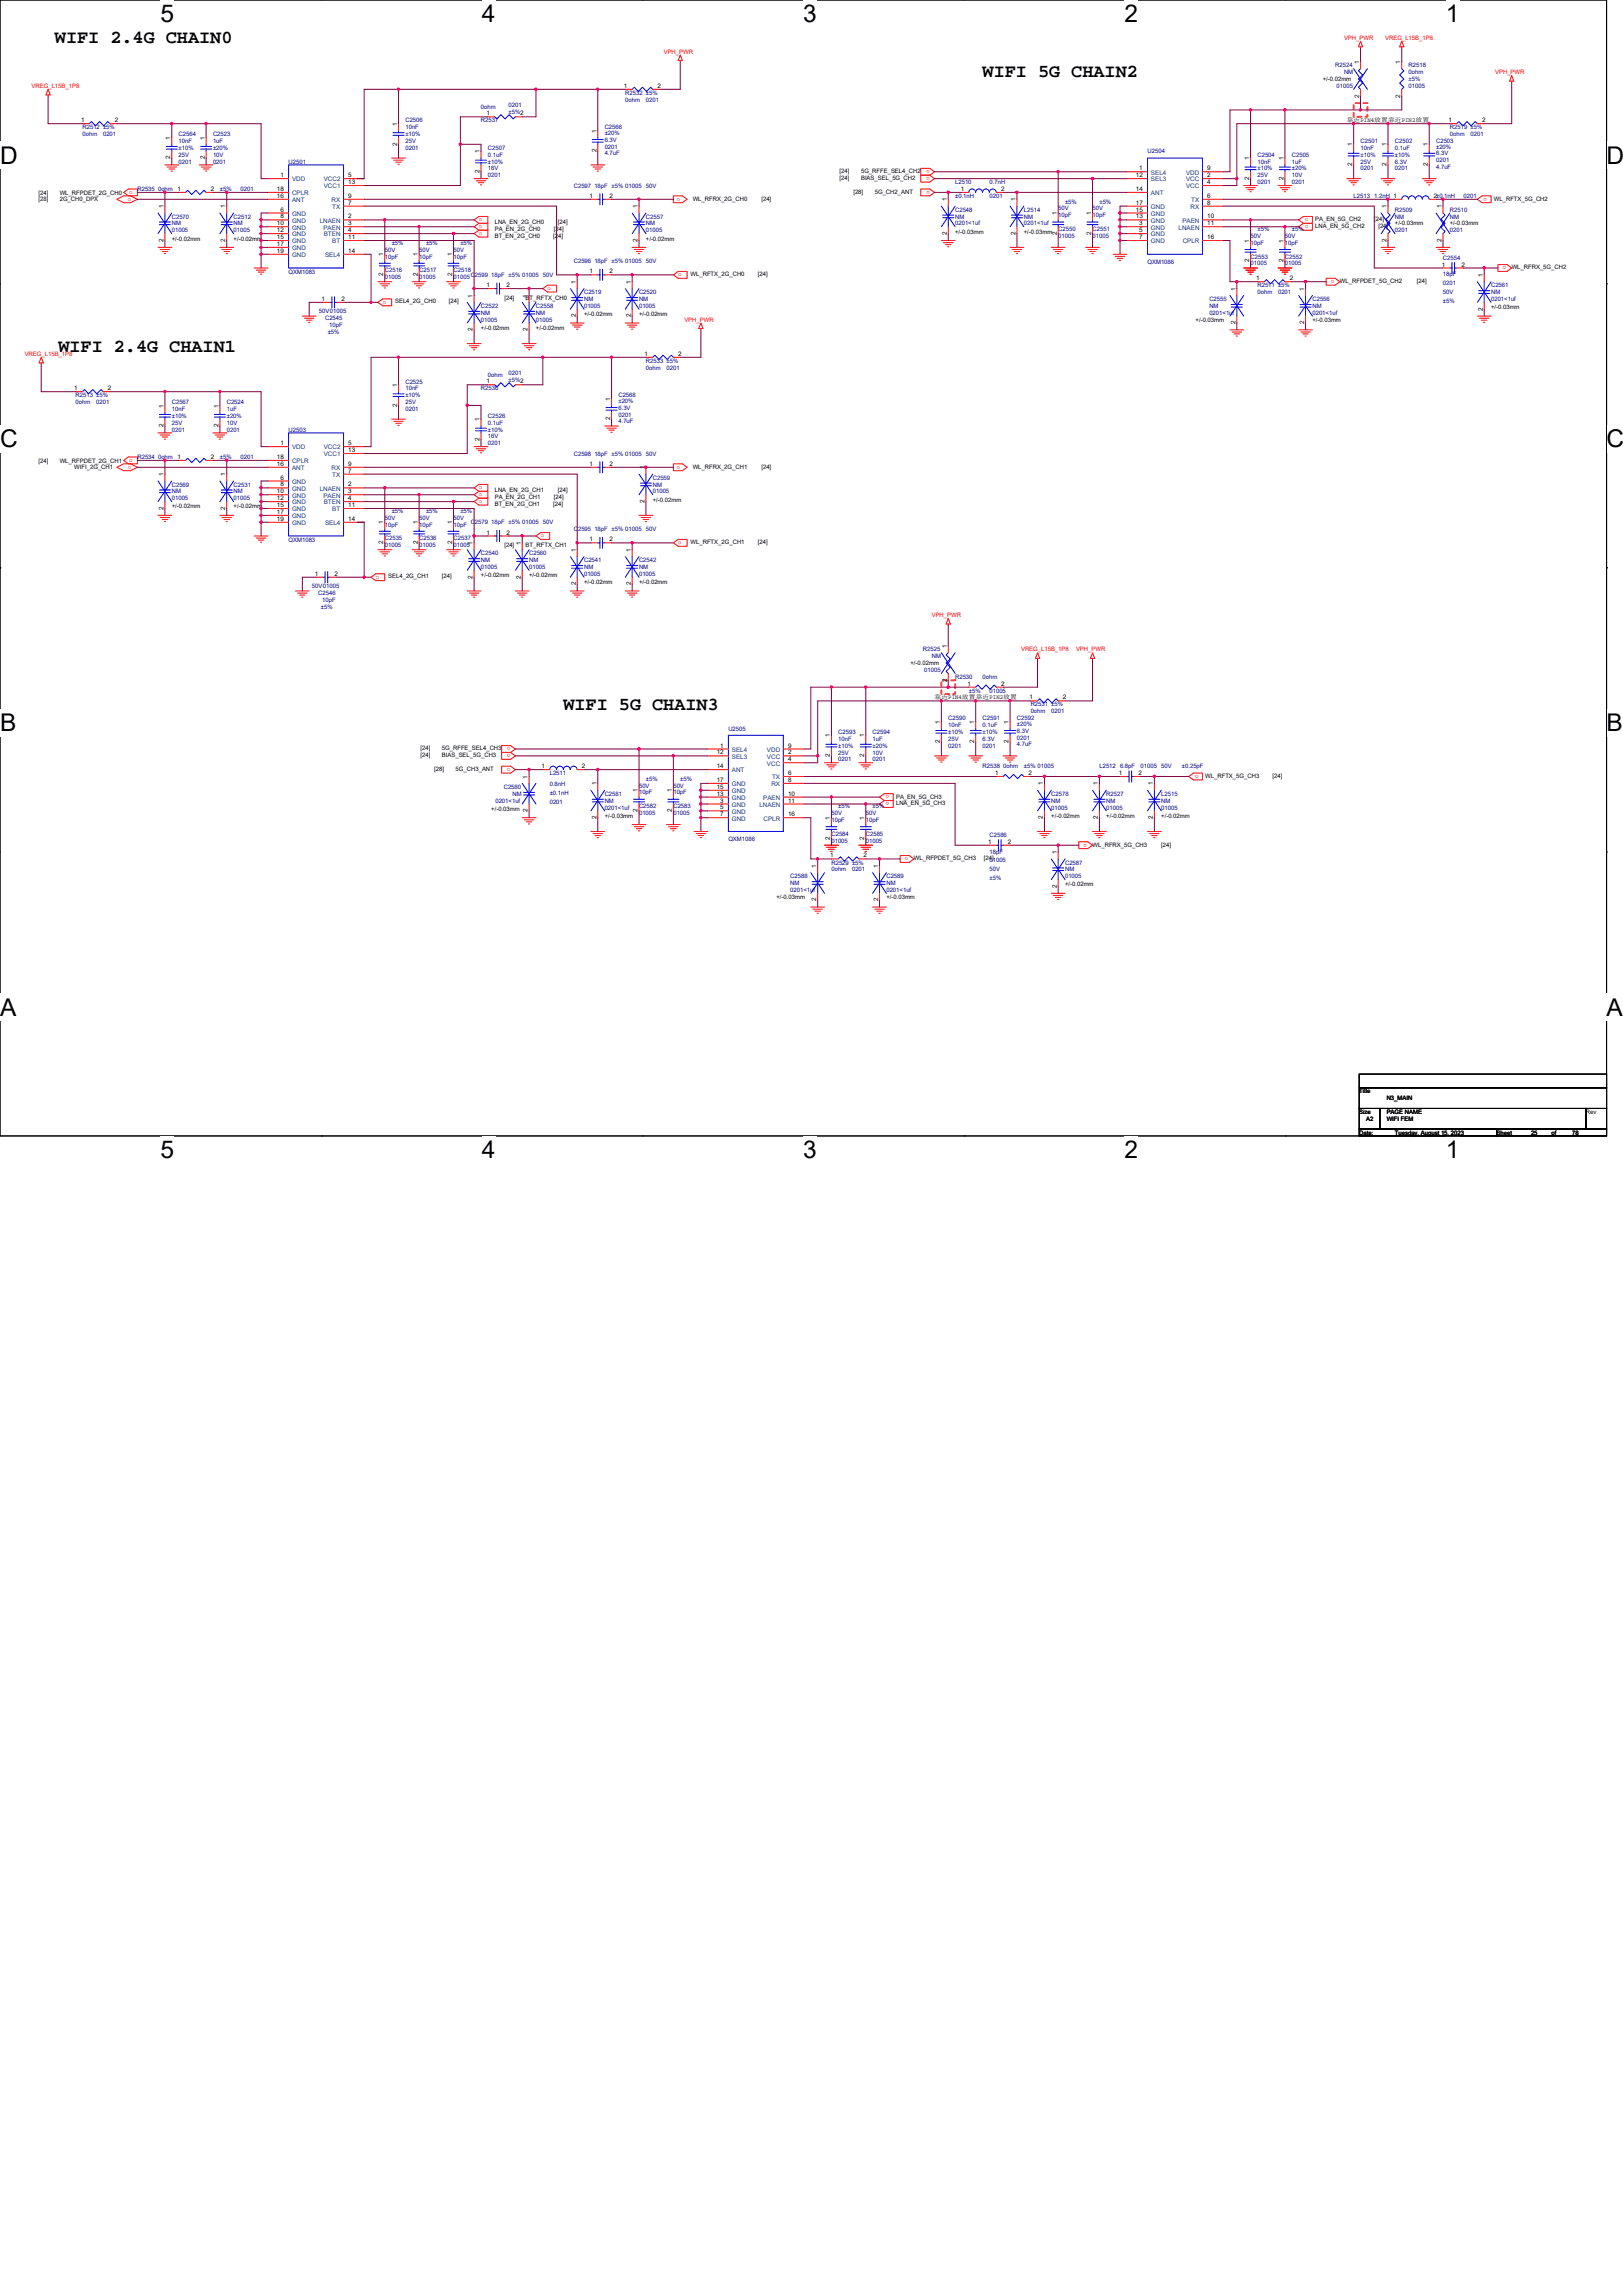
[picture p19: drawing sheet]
<svg xmlns="http://www.w3.org/2000/svg" width="210mm" height="297mm" viewBox="0 0 210 297" stroke-linecap="round" stroke-linejoin="round" font-family="sans-serif">
<defs><g id="words">
<g font-size="3.2">
<text x="20.8" y="2.8">5</text>
<text x="62.4" y="2.8">4</text>
<text x="103.9" y="2.8">3</text>
<text x="145.5" y="2.8">2</text>
<text x="187.1" y="2.8">1</text>
<text x="0" y="21.2">D</text>
<text x="207.9" y="21.2">D</text>
<text x="0" y="57.9">C</text>
<text x="207.9" y="57.9">C</text>
<text x="0" y="94.6">B</text>
<text x="207.9" y="94.6">B</text>
<text x="0" y="131.4">A</text>
<text x="207.9" y="131.4">A</text>
<text x="20.8" y="149.8">5</text>
<text x="62.4" y="149.8">4</text>
<text x="103.9" y="149.8">3</text>
<text x="145.5" y="149.8">2</text>
<text x="187.1" y="149.8">1</text>
</g>
<g font-size="2.4">
<text x="7.1" y="5.6">WIFI 2.4G CHAIN0</text>
<text x="127.1" y="10">WIFI 5G CHAIN2</text>
<text x="7.6" y="45.6">WIFI 2.4G CHAIN1</text>
<text x="72.9" y="91.8">WIFI 5G CHAIN3</text>
</g>
<g font-size=".8" fill="#f00">
<text x="173.9" y="5.2">VPH_PWR</text>
<text x="179.2" y="5.2">VREG_L15B_1P8</text>
<text x="4.1" y="11.4">VREG_L15B_1P8</text>
<text x="85.9" y="6.9">VPH_PWR</text>
<text x="193.4" y="9.6">VPH_PWR</text>
<text x="120.3" y="22" transform="rotate(-180 120.3 22)">o</text>
<text x="120.3" y="22.9" transform="rotate(-180 120.3 22.9)">o</text>
<text x="16.5" y="26">o</text>
<text x="16.7" y="25.1">o</text>
<text x="62" y="28.6">o</text>
<text x="62" y="29.5">o</text>
<text x="87.6" y="26">o</text>
<text x="120.3" y="24.7" transform="rotate(-180 120.3 24.7)">o</text>
<text x="169.3" y="28.2" transform="rotate(-180 169.3 28.2)">o</text>
<text x="169.3" y="29.1" transform="rotate(-180 169.3 29.1)">o</text>
<text x="192.4" y="25.6" transform="rotate(-180 192.4 25.6)">o</text>
<text x="62" y="30.4">o</text>
<text x="87.7" y="35.7">o</text>
<text x="194.9" y="34.5" transform="rotate(-180 194.9 34.5)">o</text>
<text x="49.5" y="39.3">o</text>
<text x="70.8" y="37.5">o</text>
<text x="88.5" y="41.6">VPH_PWR</text>
<text x="172.6" y="36.2" transform="rotate(-180 172.6 36.2)">o</text>
<text x="3.2" y="46.1">VREG_L15B_1P8</text>
<text x="16.7" y="59.7">o</text>
<text x="16.5" y="60.6">o</text>
<text x="62" y="63.3">o</text>
<text x="62" y="64.2">o</text>
<text x="62" y="65.1">o</text>
<text x="87.6" y="60.6">o</text>
<text x="70" y="69.5">o</text>
<text x="87.7" y="70.4">o</text>
<text x="48.6" y="74.8">o</text>
<text x="120.5" y="79.8">VPH_PWR</text>
<text x="132.1" y="84.3">VREG_L15B_1P8</text>
<text x="139.2" y="84.3">VPH_PWR</text>
<text x="66.1" y="96.7" transform="rotate(-180 66.1 96.7)">o</text>
<text x="66.1" y="97.6" transform="rotate(-180 66.1 97.6)">o</text>
<text x="66.1" y="99.4" transform="rotate(-180 66.1 99.4)">o</text>
<text x="155" y="100.2" transform="rotate(-180 155 100.2)">o</text>
<text x="115" y="102.9" transform="rotate(-180 115 102.9)">o</text>
<text x="115" y="103.8" transform="rotate(-180 115 103.8)">o</text>
<text x="117.5" y="110.9" transform="rotate(-180 117.5 110.9)">o</text>
<text x="140.6" y="109.1" transform="rotate(-180 140.6 109.1)">o</text>
</g>
<g font-size=".8">
<text x="80.7" y="11.4">1</text>
<text x="85.1" y="11.4">2</text>
<text x="171.1" y="10.5">+/-0.02mm</text>
<text x="175.8" y="8.3" transform="rotate(-90 175.8 8.3)">1</text>
<text x="181.2" y="8.3" transform="rotate(-90 181.2 8.3)">1</text>
<text x="10.5" y="15.8">1</text>
<text x="14.8" y="15.8">2</text>
<text x="51.4" y="16.3" transform="rotate(-90 51.4 16.3)">1</text>
<text x="62.9" y="14.9">1</text>
<text x="77.2" y="17.2" transform="rotate(-90 77.2 17.2)">1</text>
<text x="174.2" y="15.7">靠近PIN4放置靠近PIN2放置</text>
<text x="175.8" y="12.6" transform="rotate(-90 175.8 12.6)">2</text>
<text x="181.2" y="12.6" transform="rotate(-90 181.2 12.6)">2</text>
<text x="187.4" y="15.8">1</text>
<text x="191.7" y="15.8">2</text>
<text x="22" y="20.6" transform="rotate(-90 22 20.6)">2</text>
<text x="22" y="18.1" transform="rotate(-90 22 18.1)">1</text>
<text x="26.5" y="20.6" transform="rotate(-90 26.5 20.6)">2</text>
<text x="26.5" y="18.1" transform="rotate(-90 26.5 18.1)">1</text>
<text x="36.3" y="22.9">1</text>
<text x="45.1" y="23.8">13</text>
<text x="45.1" y="22.9">5</text>
<text x="51.4" y="18.8" transform="rotate(-90 51.4 18.8)">2</text>
<text x="62" y="22.4" transform="rotate(-90 62 22.4)">2</text>
<text x="62" y="19.8" transform="rotate(-90 62 19.8)">1</text>
<text x="77.2" y="19.7" transform="rotate(-90 77.2 19.7)">2</text>
<text x="108.6" y="22.4">[24]</text>
<text x="108.6" y="23.3">[24]</text>
<text x="111.4" y="22.4">5G_RFFE_SEL4_CH2</text>
<text x="111.4" y="23.3">BIAS_SEL_5G_CH2</text>
<text x="147" y="22.9">12</text>
<text x="147.4" y="22">1</text>
<text x="156.2" y="22.9">2</text>
<text x="156.2" y="23.8">4</text>
<text x="156.2" y="22">9</text>
<text x="161.6" y="23.3" transform="rotate(-90 161.6 23.3)">2</text>
<text x="161.6" y="20.7" transform="rotate(-90 161.6 20.7)">1</text>
<text x="166.1" y="23.3" transform="rotate(-90 166.1 23.3)">2</text>
<text x="166.1" y="20.7" transform="rotate(-90 166.1 20.7)">1</text>
<text x="174.9" y="21.5" transform="rotate(-90 174.9 21.5)">2</text>
<text x="174.9" y="18.9" transform="rotate(-90 174.9 18.9)">1</text>
<text x="179.4" y="21.5" transform="rotate(-90 179.4 21.5)">2</text>
<text x="179.4" y="18.9" transform="rotate(-90 179.4 18.9)">1</text>
<text x="184.7" y="21.5" transform="rotate(-90 184.7 21.5)">2</text>
<text x="184.7" y="18.9" transform="rotate(-90 184.7 18.9)">1</text>
<text x="5" y="25.2">[24]</text>
<text x="5" y="26.1">[28]</text>
<text x="7.7" y="25.2">WL_RFPDET_2G_CH0</text>
<text x="7.7" y="26.1">2G_CH0_DPX</text>
<text x="21.1" y="26.9" transform="rotate(-90 21.1 26.9)">1</text>
<text x="22.9" y="24.7">1</text>
<text x="27.3" y="24.7">2</text>
<text x="29.1" y="26.9" transform="rotate(-90 29.1 26.9)">1</text>
<text x="35.8" y="29.1">10</text>
<text x="35.8" y="24.7">18</text>
<text x="35.8" y="25.6">16</text>
<text x="36.3" y="28.3">8</text>
<text x="36.3" y="27.4">6</text>
<text x="45.1" y="26.5">7</text>
<text x="45.1" y="25.6">9</text>
<text x="45.1" y="29.1">3</text>
<text x="45.1" y="28.3">2</text>
<text x="64" y="29">LNA_EN_2G_CH0</text>
<text x="64" y="29.9">PA_EN_2G_CH0</text>
<text x="71.6" y="29.9">[24]</text>
<text x="72.2" y="29">[24]</text>
<text x="76.3" y="25.6">1</text>
<text x="78.8" y="25.6">2</text>
<text x="82.5" y="26.9" transform="rotate(-90 82.5 26.9)">1</text>
<text x="89.6" y="26.1">WL_RFRX_2G_CH0</text>
<text x="98.5" y="26.1">[24]</text>
<text x="110.4" y="25.1">[28]</text>
<text x="113.2" y="25.1">5G_CH2_ANT</text>
<text x="122.5" y="26.1" transform="rotate(-90 122.5 26.1)">1</text>
<text x="124.3" y="24.7">1</text>
<text x="129.5" y="24.7">2</text>
<text x="131.4" y="26.1" transform="rotate(-90 131.4 26.1)">1</text>
<text x="136.7" y="27.8" transform="rotate(-90 136.7 27.8)">1</text>
<text x="141.2" y="27.8" transform="rotate(-90 141.2 27.8)">1</text>
<text x="147" y="28.3">13</text>
<text x="147" y="24.7">14</text>
<text x="147" y="27.4">15</text>
<text x="147" y="26.5">17</text>
<text x="147.4" y="29.1">3</text>
<text x="156.2" y="28.3">10</text>
<text x="156.2" y="29.1">11</text>
<text x="156.2" y="25.6">6</text>
<text x="156.2" y="26.5">8</text>
<text x="170.2" y="28.6">PA_EN_5G_CH2</text>
<text x="170.2" y="29.5">LNA_EN_5G_CH2</text>
<text x="177.8" y="28.6">[24]</text>
<text x="178.3" y="29.5">[24]</text>
<text x="179.4" y="26.9" transform="rotate(-90 179.4 26.9)">1</text>
<text x="180.5" y="29.2">+/-0.03mm</text>
<text x="185.5" y="25.6">2±0.1nH</text>
<text x="186.5" y="26.9" transform="rotate(-90 186.5 26.9)">1</text>
<text x="187.6" y="29.2">+/-0.03mm</text>
<text x="193.3" y="26">WL_RFTX_5G_CH2</text>
<text x="21.1" y="31.3" transform="rotate(-90 21.1 31.3)">2</text>
<text x="22.2" y="31.1">+/-0.02mm</text>
<text x="29.1" y="31.3" transform="rotate(-90 29.1 31.3)">2</text>
<text x="30.2" y="31.1">+/-0.02mm</text>
<text x="35.8" y="30">12</text>
<text x="35.8" y="30.9">15</text>
<text x="35.8" y="31.8">17</text>
<text x="35.8" y="32.7">19</text>
<text x="45.1" y="30">4</text>
<text x="45.1" y="30.9">11</text>
<text x="45.1" y="32.7">14</text>
<text x="49.6" y="35.7" transform="rotate(-90 49.6 35.7)">2</text>
<text x="49.6" y="33.2" transform="rotate(-90 49.6 33.2)">1</text>
<text x="54" y="35.7" transform="rotate(-90 54 35.7)">2</text>
<text x="54" y="33.2" transform="rotate(-90 54 33.2)">1</text>
<text x="58.5" y="35.7" transform="rotate(-90 58.5 35.7)">2</text>
<text x="58.5" y="33.2" transform="rotate(-90 58.5 33.2)">1</text>
<text x="64" y="30.8">BT_EN_2G_CH0</text>
<text x="71.6" y="30.8">[24]</text>
<text x="76.3" y="35.4">1</text>
<text x="78.8" y="35.4">2</text>
<text x="82.5" y="31.3" transform="rotate(-90 82.5 31.3)">2</text>
<text x="83.6" y="31.1">+/-0.02mm</text>
<text x="89.3" y="35.7">WL_RFTX_2G_CH0</text>
<text x="98.1" y="35.7">[24]</text>
<text x="122.5" y="30.4" transform="rotate(-90 122.5 30.4)">2</text>
<text x="123.6" y="30.2">+/-0.03mm</text>
<text x="131.4" y="30.4" transform="rotate(-90 131.4 30.4)">2</text>
<text x="132.5" y="30.2">+/-0.03mm</text>
<text x="136.7" y="30.4" transform="rotate(-90 136.7 30.4)">2</text>
<text x="141.2" y="30.4" transform="rotate(-90 141.2 30.4)">2</text>
<text x="147.4" y="30">5</text>
<text x="147.4" y="30.9">7</text>
<text x="156.2" y="30.9">16</text>
<text x="161.6" y="34" transform="rotate(-90 161.6 34)">2</text>
<text x="161.6" y="31.4" transform="rotate(-90 161.6 31.4)">1</text>
<text x="166.1" y="34" transform="rotate(-90 166.1 34)">2</text>
<text x="166.1" y="31.4" transform="rotate(-90 166.1 31.4)">1</text>
<text x="179.4" y="31.3" transform="rotate(-90 179.4 31.3)">2</text>
<text x="186.5" y="31.3" transform="rotate(-90 186.5 31.3)">2</text>
<text x="186.5" y="34.5">1</text>
<text x="189.1" y="34.5">2</text>
<text x="191.8" y="35.8" transform="rotate(-90 191.8 35.8)">1</text>
<text x="195.6" y="34.9">WL_RFRX_5G_CH2</text>
<text x="41.6" y="38.9">1</text>
<text x="44.2" y="38.9">2</text>
<text x="51.1" y="39.2">SEL4_2G_CH0</text>
<text x="58.1" y="39.2">[24]</text>
<text x="61.2" y="38.5" transform="rotate(-90 61.2 38.5)">1</text>
<text x="62.9" y="37.1">1</text>
<text x="65.3" y="38.8">[24]</text>
<text x="65.5" y="37.1">2</text>
<text x="68" y="38.8">BT_RFTX_CH0</text>
<text x="68.3" y="38.5" transform="rotate(-90 68.3 38.5)">1</text>
<text x="74.5" y="41.1" transform="rotate(-90 74.5 41.1)">2</text>
<text x="74.5" y="36.7" transform="rotate(-90 74.5 36.7)">1</text>
<text x="75.6" y="40.9">+/-0.02mm</text>
<text x="81.6" y="41.1" transform="rotate(-90 81.6 41.1)">2</text>
<text x="81.6" y="36.7" transform="rotate(-90 81.6 36.7)">1</text>
<text x="82.7" y="40.9">+/-0.02mm</text>
<text x="154.7" y="41.6">+/-0.03mm</text>
<text x="159.8" y="42" transform="rotate(-90 159.8 42)">2</text>
<text x="159.8" y="37.6" transform="rotate(-90 159.8 37.6)">1</text>
<text x="162.5" y="36.3">1</text>
<text x="166.9" y="36.3">2</text>
<text x="168.7" y="42" transform="rotate(-90 168.7 42)">2</text>
<text x="168.7" y="37.6" transform="rotate(-90 168.7 37.6)">1</text>
<text x="169.8" y="41.6">+/-0.03mm</text>
<text x="173.4" y="36.6">WL_RFPDET_5G_CH2</text>
<text x="183.3" y="36.6">[24]</text>
<text x="191.8" y="40.2" transform="rotate(-90 191.8 40.2)">2</text>
<text x="192.9" y="40">+/-0.03mm</text>
<text x="61.2" y="42.8" transform="rotate(-90 61.2 42.8)">2</text>
<text x="62.2" y="42.7">+/-0.02mm</text>
<text x="68.3" y="42.8" transform="rotate(-90 68.3 42.8)">2</text>
<text x="69.3" y="42.7">+/-0.02mm</text>
<text x="83.4" y="46">1</text>
<text x="87.7" y="46">2</text>
<text x="9.6" y="50.5">1</text>
<text x="13.9" y="50.5">2</text>
<text x="21.1" y="52.7" transform="rotate(-90 21.1 52.7)">1</text>
<text x="28.3" y="52.7" transform="rotate(-90 28.3 52.7)">1</text>
<text x="51.4" y="52.6" transform="rotate(-90 51.4 52.6)">2</text>
<text x="51.4" y="50.1" transform="rotate(-90 51.4 50.1)">1</text>
<text x="62.9" y="49.6">1</text>
<text x="78.9" y="51.8" transform="rotate(-90 78.9 51.8)">1</text>
<text x="5" y="59.8">[24]</text>
<text x="7.7" y="59.8">WL_RFPDET_2G_CH1</text>
<text x="21.1" y="55.3" transform="rotate(-90 21.1 55.3)">2</text>
<text x="22.9" y="59.4">1</text>
<text x="27.3" y="59.4">2</text>
<text x="28.3" y="55.3" transform="rotate(-90 28.3 55.3)">2</text>
<text x="35.8" y="59.4">18</text>
<text x="36.3" y="57.6">1</text>
<text x="45.1" y="58.5">13</text>
<text x="45.1" y="57.6">5</text>
<text x="62" y="57.1" transform="rotate(-90 62 57.1)">2</text>
<text x="62" y="54.5" transform="rotate(-90 62 54.5)">1</text>
<text x="78.9" y="54.4" transform="rotate(-90 78.9 54.4)">2</text>
<text x="9.6" y="60.6">WIFI_2G_CH1</text>
<text x="21.1" y="66" transform="rotate(-90 21.1 66)">2</text>
<text x="21.1" y="61.6" transform="rotate(-90 21.1 61.6)">1</text>
<text x="22.2" y="65.8">+/-0.02mm</text>
<text x="29.1" y="66" transform="rotate(-90 29.1 66)">2</text>
<text x="29.1" y="61.6" transform="rotate(-90 29.1 61.6)">1</text>
<text x="30.2" y="65.8">+/-0.02mm</text>
<text x="35.8" y="64.7">12</text>
<text x="35.8" y="65.6">15</text>
<text x="35.8" y="63.8">10</text>
<text x="35.8" y="60.3">16</text>
<text x="36.3" y="62.9">8</text>
<text x="36.3" y="62">6</text>
<text x="45.1" y="61.2">7</text>
<text x="45.1" y="60.3">9</text>
<text x="45.1" y="63.8">3</text>
<text x="45.1" y="62.9">2</text>
<text x="45.1" y="64.7">4</text>
<text x="45.1" y="65.6">11</text>
<text x="64" y="63.7">LNA_EN_2G_CH1</text>
<text x="64" y="64.6">PA_EN_2G_CH1</text>
<text x="64" y="65.4">BT_EN_2G_CH1</text>
<text x="71.6" y="65.4">[24]</text>
<text x="71.6" y="64.6">[24]</text>
<text x="72.2" y="63.7">[24]</text>
<text x="76.3" y="60.3">1</text>
<text x="78.8" y="60.3">2</text>
<text x="83.4" y="65.1" transform="rotate(-90 83.4 65.1)">2</text>
<text x="83.4" y="60.7" transform="rotate(-90 83.4 60.7)">1</text>
<text x="84.5" y="64.9">+/-0.02mm</text>
<text x="89.6" y="60.7">WL_RFRX_2G_CH1</text>
<text x="98.5" y="60.7">[24]</text>
<text x="35.8" y="66.5">17</text>
<text x="35.8" y="67.4">19</text>
<text x="45.1" y="67.4">14</text>
<text x="49.6" y="70.4" transform="rotate(-90 49.6 70.4)">2</text>
<text x="49.6" y="67.8" transform="rotate(-90 49.6 67.8)">1</text>
<text x="54" y="70.4" transform="rotate(-90 54 70.4)">2</text>
<text x="54" y="67.8" transform="rotate(-90 54 67.8)">1</text>
<text x="58.5" y="70.4" transform="rotate(-90 58.5 70.4)">2</text>
<text x="58.5" y="67.8" transform="rotate(-90 58.5 67.8)">1</text>
<text x="61.2" y="70.5" transform="rotate(-90 61.2 70.5)">1</text>
<text x="62.9" y="69.2">1</text>
<text x="65.3" y="70.8">[24]</text>
<text x="65.5" y="69.2">2</text>
<text x="67.4" y="70.5" transform="rotate(-90 67.4 70.5)">1</text>
<text x="68" y="70.8">BT_RFTX_CH1</text>
<text x="74.5" y="71.4" transform="rotate(-90 74.5 71.4)">1</text>
<text x="76.3" y="70">1</text>
<text x="78.8" y="70">2</text>
<text x="81.6" y="71.4" transform="rotate(-90 81.6 71.4)">1</text>
<text x="89.3" y="70.3">WL_RFTX_2G_CH1</text>
<text x="98.1" y="70.3">[24]</text>
<text x="40.7" y="74.5">1</text>
<text x="43.3" y="74.5">2</text>
<text x="50.2" y="74.8">SEL4_2G_CH1</text>
<text x="57.2" y="74.8">[24]</text>
<text x="61.2" y="74.8" transform="rotate(-90 61.2 74.8)">2</text>
<text x="62.2" y="74.7">+/-0.02mm</text>
<text x="67.4" y="74.8" transform="rotate(-90 67.4 74.8)">2</text>
<text x="68.5" y="74.7">+/-0.02mm</text>
<text x="74.5" y="75.7" transform="rotate(-90 74.5 75.7)">2</text>
<text x="75.6" y="75.6">+/-0.02mm</text>
<text x="81.6" y="75.7" transform="rotate(-90 81.6 75.7)">2</text>
<text x="82.7" y="75.6">+/-0.02mm</text>
<text x="122.5" y="83.8" transform="rotate(-90 122.5 83.8)">1</text>
<text x="117.8" y="86.1">+/-0.02mm</text>
<text x="122.5" y="88.2" transform="rotate(-90 122.5 88.2)">2</text>
<text x="125.2" y="88.7">1</text>
<text x="129.5" y="88.7">2</text>
<text x="107.4" y="95.4" transform="rotate(-90 107.4 95.4)">1</text>
<text x="111.8" y="95.4" transform="rotate(-90 111.8 95.4)">1</text>
<text x="120.9" y="90.4">靠近PIN4放置靠近PIN2放置</text>
<text x="121.6" y="93.6" transform="rotate(-90 121.6 93.6)">1</text>
<text x="126" y="93.6" transform="rotate(-90 126 93.6)">1</text>
<text x="130.5" y="93.6" transform="rotate(-90 130.5 93.6)">1</text>
<text x="133.2" y="90.5">1</text>
<text x="137.5" y="90.5">2</text>
<text x="54.4" y="97.1">[24]</text>
<text x="54.4" y="98">[24]</text>
<text x="56.2" y="99.8">[28]</text>
<text x="57.2" y="97.1">5G_RFFE_SEL4_CH3</text>
<text x="57.2" y="98">BIAS_SEL_5G_CH3</text>
<text x="58.9" y="99.8">5G_CH3_ANT</text>
<text x="68.3" y="100.7" transform="rotate(-90 68.3 100.7)">1</text>
<text x="70.1" y="99.4">1</text>
<text x="75.3" y="99.4">2</text>
<text x="77.2" y="101.6" transform="rotate(-90 77.2 101.6)">1</text>
<text x="92.7" y="97.6">12</text>
<text x="92.7" y="99.4">14</text>
<text x="92.7" y="101.2">17</text>
<text x="93.2" y="96.7">1</text>
<text x="102" y="97.6">2</text>
<text x="102" y="98.5">4</text>
<text x="102" y="100.3">6</text>
<text x="102" y="101.2">8</text>
<text x="102" y="96.7">9</text>
<text x="107.4" y="98" transform="rotate(-90 107.4 98)">2</text>
<text x="111.8" y="98" transform="rotate(-90 111.8 98)">2</text>
<text x="121.6" y="96.2" transform="rotate(-90 121.6 96.2)">2</text>
<text x="126" y="96.2" transform="rotate(-90 126 96.2)">2</text>
<text x="128.7" y="100.3">1</text>
<text x="130.5" y="96.2" transform="rotate(-90 130.5 96.2)">2</text>
<text x="133.1" y="100.3">2</text>
<text x="134.9" y="101.6" transform="rotate(-90 134.9 101.6)">1</text>
<text x="142" y="101.6" transform="rotate(-90 142 101.6)">1</text>
<text x="144.7" y="100.3">1</text>
<text x="147.3" y="100.3">2</text>
<text x="149.2" y="101.6" transform="rotate(-90 149.2 101.6)">1</text>
<text x="155.9" y="100.6">WL_RFTX_5G_CH3</text>
<text x="164.6" y="100.6">[24]</text>
<text x="63.6" y="104.9">+/-0.03mm</text>
<text x="68.3" y="105.1" transform="rotate(-90 68.3 105.1)">2</text>
<text x="77.2" y="106" transform="rotate(-90 77.2 106)">2</text>
<text x="78.2" y="105.8">+/-0.03mm</text>
<text x="82.5" y="105.1" transform="rotate(-90 82.5 105.1)">2</text>
<text x="82.5" y="102.5" transform="rotate(-90 82.5 102.5)">1</text>
<text x="86.9" y="105.1" transform="rotate(-90 86.9 105.1)">2</text>
<text x="86.9" y="102.5" transform="rotate(-90 86.9 102.5)">1</text>
<text x="92.7" y="102.9">13</text>
<text x="92.7" y="102">15</text>
<text x="93.2" y="103.8">3</text>
<text x="93.2" y="104.7">5</text>
<text x="93.2" y="105.6">7</text>
<text x="102" y="102.9">10</text>
<text x="102" y="103.8">11</text>
<text x="102" y="105.6">16</text>
<text x="107.4" y="106.1" transform="rotate(-90 107.4 106.1)">1</text>
<text x="111.8" y="106.1" transform="rotate(-90 111.8 106.1)">1</text>
<text x="115.9" y="103.3">PA_EN_5G_CH3</text>
<text x="115.9" y="104.2">LNA_EN_5G_CH3</text>
<text x="134.9" y="106" transform="rotate(-90 134.9 106)">2</text>
<text x="136" y="105.8">+/-0.02mm</text>
<text x="142" y="106" transform="rotate(-90 142 106)">2</text>
<text x="143.1" y="105.8">+/-0.02mm</text>
<text x="149.2" y="106" transform="rotate(-90 149.2 106)">2</text>
<text x="150.2" y="105.8">+/-0.02mm</text>
<text x="105.6" y="112.3" transform="rotate(-90 105.6 112.3)">1</text>
<text x="107.4" y="108.6" transform="rotate(-90 107.4 108.6)">2</text>
<text x="107.4" y="110.9">1</text>
<text x="111.7" y="110.9">2</text>
<text x="111.8" y="108.6" transform="rotate(-90 111.8 108.6)">2</text>
<text x="113.6" y="112.3" transform="rotate(-90 113.6 112.3)">1</text>
<text x="118.2" y="111.3">WL_RFPDET_5G_CH3</text>
<text x="127.3" y="111.3">[24]</text>
<text x="127.8" y="109.2">1</text>
<text x="130.4" y="109.2">2</text>
<text x="136.7" y="110.5" transform="rotate(-90 136.7 110.5)">1</text>
<text x="141.4" y="109.5">WL_RFRX_5G_CH3</text>
<text x="150.2" y="109.5">[24]</text>
<text x="100.5" y="116.3">+/-0.03mm</text>
<text x="105.6" y="116.6" transform="rotate(-90 105.6 116.6)">2</text>
<text x="113.6" y="116.6" transform="rotate(-90 113.6 116.6)">2</text>
<text x="114.7" y="116.3">+/-0.03mm</text>
<text x="136.7" y="114.8" transform="rotate(-90 136.7 114.8)">2</text>
<text x="137.8" y="114.7">+/-0.02mm</text>
<text x="175.9" y="141.5">Title</text>
<text x="179.4" y="142.3">N3_MAIN</text>
<text x="175.9" y="144.1">Size</text>
<text x="175.9" y="146.8">Date:</text>
<text x="176.7" y="145">A2</text>
<text x="179.4" y="145">WIFI FEM</text>
<text x="179.4" y="144.1">PAGE NAME</text>
<text x="180.5" y="146.8">Tuesday, August 15, 2023</text>
<text x="193.6" y="146.8">Sheet</text>
<text x="198.1" y="146.8">25</text>
<text x="200.7" y="146.8">of</text>
<text x="203.4" y="146.8">78</text>
<text x="205.2" y="144.1">Rev</text>
</g>
<g font-size=".8" fill="#000080">
<text x="172.7" y="8.7">R2524</text>
<text x="172.9" y="11.4">01005</text>
<text x="173.9" y="9.6">NM</text>
<text x="182.2" y="8.7">R2518</text>
<text x="182.2" y="9.6">0ohm</text>
<text x="182.2" y="10.5">±5%</text>
<text x="182.2" y="11.4">01005</text>
<text x="10.7" y="16.7">R2512 ±5%</text>
<text x="10.7" y="17.6">0ohm</text>
<text x="13.3" y="17.6">0201</text>
<text x="23.1" y="17.6">C2564</text>
<text x="27.6" y="17.6">C2523</text>
<text x="52.5" y="15.8">C2506</text>
<text x="52.5" y="16.7">10nF</text>
<text x="52.5" y="17.6">±10%</text>
<text x="62.2" y="15.8">R2537</text>
<text x="62.2" y="14.1">0ohm</text>
<text x="65.8" y="14.8">±5%2</text>
<text x="65.8" y="13.9">0201</text>
<text x="78.2" y="16.7">C2566</text>
<text x="78.2" y="17.4">±20%</text>
<text x="80.9" y="12.3">R2532 ±5%</text>
<text x="80.9" y="13.2">0ohm</text>
<text x="83.6" y="13.2">0201</text>
<text x="187.6" y="16.7">R2519 ±5%</text>
<text x="187.6" y="17.6">0ohm</text>
<text x="190.2" y="17.6">0201</text>
<text x="23.1" y="18.5">10nF</text>
<text x="23.1" y="21.2">0201</text>
<text x="23.1" y="20.3">25V</text>
<text x="23.1" y="19.4">±10%</text>
<text x="27.6" y="18.5">1uF</text>
<text x="27.6" y="21.2">0201</text>
<text x="27.6" y="20.3">10V</text>
<text x="27.6" y="19.4">±20%</text>
<text x="37.3" y="21.2">U2501</text>
<text x="52.5" y="19.4">0201</text>
<text x="52.5" y="18.5">25V</text>
<text x="63.1" y="19.4">C2507</text>
<text x="63.1" y="20.3">0.1uF</text>
<text x="63.1" y="22.9">0201</text>
<text x="63.1" y="22.1">16V</text>
<text x="63.1" y="21.2">±10%</text>
<text x="78.2" y="20.1">4.7uF</text>
<text x="78.2" y="19.2">0201</text>
<text x="78.2" y="18.3">6.3V</text>
<text x="123.6" y="23.8">L2510</text>
<text x="128" y="23.8">0.7nH</text>
<text x="148.5" y="19.8">U2504</text>
<text x="162.7" y="20.3">C2504</text>
<text x="162.7" y="21.2">10nF</text>
<text x="162.7" y="23.8">0201</text>
<text x="162.7" y="22.9">25V</text>
<text x="162.7" y="22.1">±10%</text>
<text x="167.1" y="20.3">C2505</text>
<text x="167.1" y="21.2">1uF</text>
<text x="167.1" y="23.8">0201</text>
<text x="167.1" y="22.9">10V</text>
<text x="167.1" y="22.1">±20%</text>
<text x="176" y="18.5">C2501</text>
<text x="176" y="19.4">10nF</text>
<text x="176" y="22.1">0201</text>
<text x="176" y="21.2">25V</text>
<text x="176" y="20.3">±10%</text>
<text x="180.5" y="18.5">C2502</text>
<text x="180.5" y="19.4">0.1uF</text>
<text x="180.5" y="22.1">0201</text>
<text x="180.5" y="21.2">6.3V</text>
<text x="180.5" y="20.3">±10%</text>
<text x="185.8" y="18.5">C2503</text>
<text x="185.8" y="21.9">4.7uF</text>
<text x="185.8" y="21">0201</text>
<text x="185.8" y="20.1">6.3V</text>
<text x="185.8" y="19.2">±20%</text>
<text x="17.8" y="24.7">R2535 0ohm</text>
<text x="22.2" y="28.3">C2570</text>
<text x="22.2" y="29.2">NM</text>
<text x="28.4" y="24.7">±5%</text>
<text x="30.2" y="28.3">C2512</text>
<text x="30.2" y="29.2">NM</text>
<text x="31.1" y="24.7">0201</text>
<text x="74.2" y="24.3">C2597 18pF ±5% 01005 50V</text>
<text x="83.6" y="28.3">C2557</text>
<text x="83.6" y="29.2">NM</text>
<text x="123.6" y="25.6">±0.1nH</text>
<text x="123.6" y="27.4">C2548</text>
<text x="123.6" y="28.3">NM</text>
<text x="123.6" y="29.2">0201&lt;1uf</text>
<text x="128" y="25.6">0201</text>
<text x="132.5" y="27.4">L2514</text>
<text x="132.5" y="28.3">NM</text>
<text x="132.5" y="29.2">0201&lt;1uf</text>
<text x="136.9" y="29.9">C2550</text>
<text x="136.9" y="28.1">10pF</text>
<text x="136.9" y="27.2">50V</text>
<text x="137.8" y="26.3">±5%</text>
<text x="141.4" y="29.9">C2551</text>
<text x="141.4" y="28.1">10pF</text>
<text x="141.4" y="27.2">50V</text>
<text x="142.2" y="26.3">±5%</text>
<text x="162.7" y="29.9">±5%</text>
<text x="167.1" y="29.9">±5%</text>
<text x="175.1" y="25.6">L2513 1.2nH 1</text>
<text x="180.5" y="27.4">R2509</text>
<text x="180.5" y="28.3">NM</text>
<text x="187.6" y="27.4">R2510</text>
<text x="187.6" y="28.3">NM</text>
<text x="189.4" y="25.6">0201</text>
<text x="22.2" y="30.1">01005</text>
<text x="30.2" y="30.1">01005</text>
<text x="37.3" y="35.4">QXM1083</text>
<text x="49.8" y="35.2">C2516</text>
<text x="49.8" y="33.4">10pF</text>
<text x="49.8" y="32.6">50V</text>
<text x="50.7" y="31.7">±5%</text>
<text x="54.2" y="35.2">C2517</text>
<text x="54.2" y="33.4">10pF</text>
<text x="54.2" y="32.6">50V</text>
<text x="55.1" y="31.7">±5%</text>
<text x="58.7" y="35.2">C2518</text>
<text x="58.7" y="33.4">10pF</text>
<text x="58.7" y="32.6">50V</text>
<text x="59.6" y="31.7">±5%</text>
<text x="60.9" y="35.8">C2599 18pF ±5% 01005 50V</text>
<text x="74.2" y="34.1">C2596 18pF ±5% 01005 50V</text>
<text x="83.6" y="30.1">01005</text>
<text x="136.9" y="30.8">01005</text>
<text x="141.4" y="30.8">01005</text>
<text x="148.5" y="34.1">QXM1086</text>
<text x="161.8" y="33.4">C2553</text>
<text x="161.8" y="31.7">10pF</text>
<text x="161.8" y="34.3">01005</text>
<text x="161.8" y="30.8">50V</text>
<text x="166.2" y="33.4">C2552</text>
<text x="166.2" y="31.7">10pF</text>
<text x="166.2" y="34.3">01005</text>
<text x="166.2" y="30.8">50V</text>
<text x="180.5" y="30.1">0201</text>
<text x="186.7" y="33.6">C2554</text>
<text x="186.7" y="35.8">18pF</text>
<text x="187.6" y="30.1">0201</text>
<text x="41.3" y="40.6">50V01005</text>
<text x="42.1" y="41.4">C2545</text>
<text x="49.8" y="36.1">01005</text>
<text x="54.2" y="36.1">01005</text>
<text x="58.7" y="36.1">01005</text>
<text x="62.2" y="39.8">C2522</text>
<text x="62.2" y="40.7">NM</text>
<text x="62.2" y="41.6">01005</text>
<text x="69.3" y="39.8">C2558</text>
<text x="69.3" y="40.7">NM</text>
<text x="69.3" y="41.6">01005</text>
<text x="75.6" y="38.1">C2519</text>
<text x="75.6" y="38.9">NM</text>
<text x="75.6" y="39.8">01005</text>
<text x="82.7" y="38.1">C2520</text>
<text x="82.7" y="38.9">NM</text>
<text x="82.7" y="39.8">01005</text>
<text x="156.5" y="38.9">C2555</text>
<text x="156.5" y="39.8">NM</text>
<text x="156.5" y="40.7">0201&lt;1uf</text>
<text x="162.7" y="37.2">R2511 ±5%</text>
<text x="162.7" y="38.1">0ohm</text>
<text x="165.4" y="38.1">0201</text>
<text x="169.8" y="38.9">C2556</text>
<text x="169.8" y="39.8">NM</text>
<text x="169.8" y="40.7">0201&lt;1uf</text>
<text x="186.7" y="36.9">0201</text>
<text x="186.7" y="38.1">50V</text>
<text x="186.7" y="39.2">±5%</text>
<text x="192.9" y="37.2">C2561</text>
<text x="192.9" y="38.1">NM</text>
<text x="192.9" y="38.9">0201&lt;1uf</text>
<text x="42.4" y="43.2">±5%</text>
<text x="42.6" y="42.3">10pF</text>
<text x="83.6" y="46.9">R2533 ±5%</text>
<text x="83.6" y="47.8">0ohm</text>
<text x="86.2" y="47.8">0201</text>
<text x="9.8" y="51.4">R2513 ±5%</text>
<text x="9.8" y="52.3">0ohm</text>
<text x="12.4" y="52.3">0201</text>
<text x="22.2" y="52.3">C2567</text>
<text x="22.2" y="53.2">10nF</text>
<text x="29.3" y="52.3">C2524</text>
<text x="29.3" y="53.2">1uF</text>
<text x="52.5" y="49.6">C2525</text>
<text x="52.5" y="50.5">10nF</text>
<text x="52.5" y="53.2">0201</text>
<text x="52.5" y="52.3">25V</text>
<text x="52.5" y="51.4">±10%</text>
<text x="62.2" y="50.5">R2536</text>
<text x="63.1" y="48.7">0ohm</text>
<text x="65.8" y="49.4">±5%2</text>
<text x="65.8" y="48.6">0201</text>
<text x="80" y="51.4">C2568</text>
<text x="80" y="53.9">0201</text>
<text x="80" y="53">6.3V</text>
<text x="80" y="52.1">±20%</text>
<text x="17.8" y="59.4">R2534 0ohm</text>
<text x="22.2" y="55.8">0201</text>
<text x="22.2" y="54.9">25V</text>
<text x="22.2" y="54.1">±10%</text>
<text x="28.4" y="59.4">±5%</text>
<text x="29.3" y="55.8">0201</text>
<text x="29.3" y="54.9">10V</text>
<text x="29.3" y="54.1">±20%</text>
<text x="31.1" y="59.4">0201</text>
<text x="37.3" y="55.8">U2503</text>
<text x="63.1" y="54.1">C2526</text>
<text x="63.1" y="54.9">0.1uF</text>
<text x="63.1" y="57.6">0201</text>
<text x="63.1" y="56.7">16V</text>
<text x="63.1" y="55.8">±10%</text>
<text x="74.2" y="58.9">C2598 18pF ±5% 01005 50V</text>
<text x="80" y="54.8">4.7uF</text>
<text x="22.2" y="62.9">C2569</text>
<text x="22.2" y="63.8">NM</text>
<text x="22.2" y="64.7">01005</text>
<text x="30.2" y="62.9">C2531</text>
<text x="30.2" y="63.8">NM</text>
<text x="30.2" y="64.7">01005</text>
<text x="84.5" y="62.1">C2559</text>
<text x="84.5" y="62.9">NM</text>
<text x="84.5" y="63.8">01005</text>
<text x="37.3" y="70.1">QXM1083</text>
<text x="49.8" y="69.9">C2535</text>
<text x="49.8" y="68.1">10pF</text>
<text x="49.8" y="70.8">01005</text>
<text x="49.8" y="67.2">50V</text>
<text x="50.7" y="66.3">±5%</text>
<text x="54.2" y="69.9">C2536</text>
<text x="54.2" y="68.1">10pF</text>
<text x="54.2" y="70.8">01005</text>
<text x="54.2" y="67.2">50V</text>
<text x="55.1" y="66.3">±5%</text>
<text x="58.7" y="69.9">C2537</text>
<text x="58.7" y="68.1">10pF</text>
<text x="58.7" y="70.8">01005</text>
<text x="58.7" y="67.2">50V</text>
<text x="59.6" y="66.3">±5%</text>
<text x="60.9" y="67.8">C2579 18pF ±5% 01005 50V</text>
<text x="62.2" y="71.8">C2540</text>
<text x="68.5" y="71.8">C2560</text>
<text x="74.2" y="68.7">C2595 18pF ±5% 01005 50V</text>
<text x="40.4" y="76.1">50V01005</text>
<text x="41.2" y="77">C2546</text>
<text x="41.7" y="77.9">10pF</text>
<text x="62.2" y="72.7">NM</text>
<text x="62.2" y="73.6">01005</text>
<text x="68.5" y="72.7">NM</text>
<text x="68.5" y="73.6">01005</text>
<text x="75.6" y="72.7">C2541</text>
<text x="75.6" y="73.6">NM</text>
<text x="75.6" y="74.5">01005</text>
<text x="82.7" y="72.7">C2542</text>
<text x="82.7" y="73.6">NM</text>
<text x="82.7" y="74.5">01005</text>
<text x="41.5" y="78.8">±5%</text>
<text x="119.4" y="84.3">R2525</text>
<text x="119.6" y="87">01005</text>
<text x="120.5" y="85.2">NM</text>
<text x="123.6" y="87.8">R2530</text>
<text x="125.3" y="89.6">±5%</text>
<text x="127.1" y="87.8">0ohm</text>
<text x="128" y="89.6">01005</text>
<text x="94.2" y="94.5">U2505</text>
<text x="108.5" y="95">C2593</text>
<text x="108.5" y="95.8">10nF</text>
<text x="112.9" y="95">C2594</text>
<text x="112.9" y="95.8">1uF</text>
<text x="122.7" y="93.2">C2590</text>
<text x="122.7" y="94.1">10nF</text>
<text x="122.7" y="95.8">25V</text>
<text x="122.7" y="95">±10%</text>
<text x="127.1" y="93.2">C2591</text>
<text x="127.1" y="94.1">0.1uF</text>
<text x="127.1" y="95.8">6.3V</text>
<text x="127.1" y="95">±10%</text>
<text x="131.6" y="93.2">C2592</text>
<text x="131.6" y="95.7">0201</text>
<text x="131.6" y="94.8">6.3V</text>
<text x="131.6" y="93.9">±20%</text>
<text x="133.3" y="91.4">R2531 ±5%</text>
<text x="133.3" y="92.3">0ohm</text>
<text x="136" y="92.3">0201</text>
<text x="71.1" y="100.3">L2511</text>
<text x="71.1" y="101.7">0.8nH</text>
<text x="82.7" y="101.9">50V</text>
<text x="83.6" y="101">±5%</text>
<text x="87.1" y="101.9">50V</text>
<text x="88" y="101">±5%</text>
<text x="108.5" y="98.5">0201</text>
<text x="108.5" y="97.6">25V</text>
<text x="108.5" y="96.7">±10%</text>
<text x="112.9" y="98.5">0201</text>
<text x="112.9" y="97.6">10V</text>
<text x="112.9" y="96.7">±20%</text>
<text x="122.7" y="96.7">0201</text>
<text x="127.1" y="99.4">R2538 0ohm</text>
<text x="127.1" y="96.7">0201</text>
<text x="131.6" y="96.6">4.7uF</text>
<text x="132.5" y="99.4">±5% 01005</text>
<text x="142.2" y="99.4">L2512 6.8pF</text>
<text x="147.6" y="99.4">01005 50V</text>
<text x="152.9" y="99.4">±0.25pF</text>
<text x="64.1" y="103.8">0201&lt;1uf</text>
<text x="65.2" y="102.1">C2580</text>
<text x="66.3" y="103">NM</text>
<text x="71.1" y="102.9">±0.1nH</text>
<text x="71.1" y="104">0201</text>
<text x="78.2" y="103">C2581</text>
<text x="78.2" y="103.8">NM</text>
<text x="78.2" y="104.7">0201&lt;1uf</text>
<text x="82.7" y="104.6">C2582</text>
<text x="82.7" y="102.8">10pF</text>
<text x="82.7" y="105.5">01005</text>
<text x="87.1" y="104.6">C2583</text>
<text x="87.1" y="102.8">10pF</text>
<text x="87.1" y="105.5">01005</text>
<text x="107.6" y="106.3">10pF</text>
<text x="107.6" y="105.5">50V</text>
<text x="108.5" y="104.6">±5%</text>
<text x="112" y="106.3">10pF</text>
<text x="112" y="105.5">50V</text>
<text x="112.9" y="104.6">±5%</text>
<text x="136" y="103">C2578</text>
<text x="136" y="103.8">NM</text>
<text x="136" y="104.7">01005</text>
<text x="143.1" y="103">R2527</text>
<text x="143.1" y="103.8">NM</text>
<text x="143.1" y="104.7">01005</text>
<text x="150.2" y="103">L2515</text>
<text x="150.2" y="103.8">NM</text>
<text x="150.2" y="104.7">01005</text>
<text x="94.2" y="108.8">QXM1086</text>
<text x="102.2" y="113.6">C2588</text>
<text x="107.6" y="108.1">C2584</text>
<text x="107.6" y="109">01005</text>
<text x="107.6" y="111.8">R2529 ±5%</text>
<text x="107.6" y="112.7">0ohm</text>
<text x="110.2" y="112.7">0201</text>
<text x="112" y="108.1">C2585</text>
<text x="112" y="109">01005</text>
<text x="114.7" y="113.6">C2589</text>
<text x="128" y="108.3">C2586</text>
<text x="128" y="110.4">18pF</text>
<text x="128" y="111.6">01005</text>
<text x="128" y="112.7">50V</text>
<text x="128" y="113.9">±5%</text>
<text x="137.8" y="111.8">C2587</text>
<text x="137.8" y="112.7">NM</text>
<text x="137.8" y="113.6">01005</text>
<text x="102.2" y="114.5">NM</text>
<text x="102.2" y="115.4">0201&lt;1uf</text>
<text x="114.7" y="114.5">NM</text>
<text x="114.7" y="115.4">0201&lt;1uf</text>
</g>
<g font-size=".8" fill="#004080">
<text x="37.8" y="23.5">VDD</text>
<text x="41.9" y="23.5">VCC2</text>
<text x="148.9" y="22.6">SEL4</text>
<text x="148.9" y="23.5">SEL3</text>
<text x="153.5" y="23.5">VCC</text>
<text x="153.5" y="22.6">VDD</text>
<text x="37.8" y="29.7">GND</text>
<text x="37.8" y="28.8">GND</text>
<text x="37.8" y="27.9">GND</text>
<text x="37.8" y="25.3">CPLR</text>
<text x="37.8" y="26.1">ANT</text>
<text x="41.4" y="28.8">LNAEN</text>
<text x="41.8" y="29.7">PAEN</text>
<text x="41.9" y="24.4">VCC1</text>
<text x="42.9" y="26.1">RX</text>
<text x="43" y="27">TX</text>
<text x="148.9" y="29.7">GND</text>
<text x="148.9" y="28.8">GND</text>
<text x="148.9" y="25.3">ANT</text>
<text x="148.9" y="27.9">GND</text>
<text x="148.9" y="27">GND</text>
<text x="152.5" y="29.7">LNAEN</text>
<text x="153" y="28.8">PAEN</text>
<text x="153.5" y="24.4">VCC</text>
<text x="154" y="27">RX</text>
<text x="154.1" y="26.1">TX</text>
<text x="37.8" y="30.6">GND</text>
<text x="37.8" y="31.5">GND</text>
<text x="37.8" y="32.4">GND</text>
<text x="37.8" y="33.3">GND</text>
<text x="41.9" y="30.6">BTEN</text>
<text x="42.1" y="33.3">SEL4</text>
<text x="43" y="31.5">BT</text>
<text x="148.9" y="30.6">GND</text>
<text x="148.9" y="31.5">GND</text>
<text x="153" y="31.5">CPLR</text>
<text x="37.8" y="58.1">VDD</text>
<text x="37.8" y="59.9">CPLR</text>
<text x="41.9" y="59">VCC1</text>
<text x="41.9" y="58.1">VCC2</text>
<text x="37.8" y="65.3">GND</text>
<text x="37.8" y="64.4">GND</text>
<text x="37.8" y="63.5">GND</text>
<text x="37.8" y="62.6">GND</text>
<text x="37.8" y="60.8">ANT</text>
<text x="41.4" y="63.5">LNAEN</text>
<text x="41.8" y="64.4">PAEN</text>
<text x="41.9" y="65.3">BTEN</text>
<text x="42.9" y="60.8">RX</text>
<text x="43" y="61.7">TX</text>
<text x="37.8" y="66.1">GND</text>
<text x="37.8" y="67">GND</text>
<text x="37.8" y="67.9">GND</text>
<text x="42.1" y="67.9">SEL4</text>
<text x="43" y="66.1">BT</text>
<text x="94.7" y="97.3">SEL4</text>
<text x="94.7" y="98.1">SEL3</text>
<text x="94.7" y="99.9">ANT</text>
<text x="94.7" y="101.7">GND</text>
<text x="99.2" y="98.1">VCC</text>
<text x="99.2" y="99">VCC</text>
<text x="99.2" y="97.3">VDD</text>
<text x="99.8" y="101.7">RX</text>
<text x="99.9" y="100.8">TX</text>
<text x="94.7" y="104.4">GND</text>
<text x="94.7" y="105.3">GND</text>
<text x="94.7" y="106.2">GND</text>
<text x="94.7" y="103.5">GND</text>
<text x="94.7" y="102.6">GND</text>
<text x="98.3" y="104.4">LNAEN</text>
<text x="98.7" y="103.5">PAEN</text>
<text x="98.8" y="106.2">CPLR</text>
</g>
</g></defs>
<path d="M0 0h207.9v147h-207.9z" fill="none" stroke="#000" stroke-width=".13"/>
<g fill="#fff">
<path d="M20.8 0h1.7v3.5h-1.7z"/>
<path d="M20.8 147h1.7v3.5h-1.7z"/>
</g>
<path d="M41.6 0h.1M41.6 147h.1" fill="none" stroke="#000" stroke-width=".13"/>
<g fill="#fff">
<path d="M62.4 0h1.7v3.5h-1.7z"/>
<path d="M62.4 147h1.7v3.5h-1.7z"/>
</g>
<path d="M83.1 0h.1M83.1 147h.1" fill="none" stroke="#000" stroke-width=".13"/>
<g fill="#fff">
<path d="M103.9 0h1.8v3.5h-1.8z"/>
<path d="M103.9 147h1.8v3.5h-1.8z"/>
</g>
<path d="M124.7 0h.1M124.7 147h.1" fill="none" stroke="#000" stroke-width=".13"/>
<g fill="#fff">
<path d="M145.5 0h1.8v3.5h-1.8z"/>
<path d="M145.5 147h1.8v3.5h-1.8z"/>
</g>
<path d="M166.3 0h.1M166.3 147h.1" fill="none" stroke="#000" stroke-width=".13"/>
<g fill="#fff">
<path d="M187.1 0h1.7v3.5h-1.7z"/>
<path d="M187.1 147h1.7v3.5h-1.7z"/>
<path d="M0 18.4h2.3v3.5h-2.3z"/>
<path d="M207.9 18.4h2v3.5h-2z"/>
<path d="M0 55.1h2.3v3.5h-2.3z"/>
<path d="M207.9 55.1h2v3.5h-2z"/>
</g>
<path d="M0 36.7h.1M207.9 36.7h.1" fill="none" stroke="#000" stroke-width=".13"/>
<g fill="#fff">
<path d="M0 91.8h2.1v3.5h-2.1z"/>
<path d="M207.9 91.8h2v3.5h-2z"/>
</g>
<path d="M0 73.5h.1M207.9 73.5h.1" fill="none" stroke="#000" stroke-width=".13"/>
<g fill="#fff">
<path d="M0 128.6h2.1v3.5h-2.1z"/>
<path d="M207.8 128.6h2.1v3.5h-2.1z"/>
</g>
<path d="M0 110.2h.1M207.9 110.2h.1M175.9 139h32v1.7h-32zM175.9 140.7h32v2.7h-32zM175.9 143.4h2.6v2.7h-2.6zM175.9 146.1h17.7v.9h-17.7zM178.5 143.4h26.7v2.7h-26.7zM193.6 146.1h14.3v.9h-14.3zM205.2 143.4h2.7v2.7h-2.7z" fill="none" stroke="#000" stroke-width=".13"/>
<path d="M175.1 13.3h1.8v1.8h-1.8zM121.8 88h1.8v1.8h-1.8z" fill="none" stroke="#ff8000" stroke-width=".25" stroke-dasharray=".5 .5"/>
<g fill="none" stroke="#f00" stroke-width=".13">
<path d="M6.2 12.3v.1M6.2 11.6l.3 .7h-.6zM10.7 16h.9M14.2 16h.9M22.2 17.8v.9M22.2 19.6v.8M26.7 17.8v.9M26.7 19.6v.8M51.6 16v.9M51.6 17.8v.9M62.2 19.6v.8M63.1 15.1h.9"/>
<path d="M66.7 15.1h.9M77.3 16.9v.9M77.3 18.7v.9M80.9 11.6h.9M84.5 11.6h.8M88 7.1l.3 .7h-.6zM88 7.8v.2M175.1 18.7v.9M176 5.3l.3 .8h-.6zM176 6.1v.1M176 8v.9M176 11.6v.8"/>
<path d="M179.6 18.7v.9M181.4 5.3l.2 .8h-.5zM181.4 6.1v.1M181.4 8v.9M181.4 11.6v.8M184.9 18.7v.9M187.6 16h.9M191.1 16h.9M195.6 9.8l.3 .7h-.6zM195.6 10.5v.2M15.1 25.8l.9-.5h.9l.9 .5-.9 .4h-.9zM16 24.9l.6-.5h1.2v.9h-1.2z"/>
<path d="M20.4 32h1.8M20.7 32.3h1.2M21 32.5h.7M21.3 32.8h.1M21.3 21.3h1.8M21.3 26.7v.9M21.3 30.2v.9M21.6 21.6h1.2M21.9 21.9h.7M22.1 22.1h.2M23.1 24.9h.9M25.8 21.3h1.8"/>
<path d="M26.1 21.6h1.2M26.3 21.9h.7M26.6 22.1h.2M26.7 24.9h.9M28.4 32h1.8M28.7 32.3h1.3M29 32.5h.7M29.3 32.8h.1M29.3 26.7v.9M29.3 30.2v.9M32.9 34.7h1.8M33.2 34.9h1.2"/>
<path d="M33.4 35.2h.7M33.7 35.5h.2M34.7 30.2h2.6M34.7 31.1h2.6M34.7 32h2.6M34.7 29.3h2.6M34.7 28.4h2.6M34.7 27.6h2.6M34.7 32.9h2.6M34.7 23.1h2.6M34.7 24.9h2.6M34.7 25.8h2.6"/>
<path d="M41.8 39.1h.9M43.6 39.1h.9M44.4 24h2.7M44.4 23.1h2.7M44.4 26.7h2.7M44.4 25.8h2.7M44.4 29.3h2.7M44.4 28.4h2.7M44.4 30.2h2.7M44.4 31.1h2.7M44.4 32.9h2.7M48.9 36.4h1.8"/>
<path d="M48.9 39.1l.6-.4h1.2v.9h-1.2zM49.2 36.7h1.2M49.4 37h.7M49.7 37.3h.2M49.8 32.9v.9M49.8 34.7v.9M50.7 20.4h1.8M50.9 20.7h1.3M51.2 21h.7M51.5 21.3h.1M53.3 36.4h1.8M53.6 36.7h1.2"/>
<path d="M53.9 37h.7M54.1 37.3h.2M54.2 32.9v.9M54.2 34.7v.9M57.8 36.4h1.8M58.1 36.7h1.2M58.3 37h.7M58.6 37.3h.2M58.7 32.9v.9M58.7 34.7v.9M61.3 23.1h1.8M61.3 28.4l.7-.4h1.1v.9h-1.1z"/>
<path d="M61.3 30.2l.7-.4h1.1v.9h-1.1zM61.3 38.2v.9M61.6 23.4h1.2M61.9 23.6h.7M62 28.9h1.1v.9h-1.1M62 28.9l-.7 .4 .7 .5M62.1 23.9h.2M62.2 21.3v.9M63.1 37.3h.9M64.9 37.3h.9M68.5 38.2v.9M70.2 37.3l.6-.4h1.2v.9h-1.2z"/>
<path d="M74.7 36.4v.9M76.5 21.3h1.7M76.5 35.6h.8M76.5 25.8h.8M76.7 21.6h1.3M77 21.9h.7M77.3 22.1h.1M78.2 35.6h.9M78.2 25.8h.9M81.8 32h1.8M81.8 36.4v.9M82.1 32.3h1.2"/>
<path d="M82.3 32.5h.7M82.6 32.8h.2M82.7 26.7v.9M82.7 30.2v.9M87.1 25.3h1.2l.6 .5-.6 .4h-1.2zM87.1 35.6l.6-.5h1.2v.9h-1.2zM119.1 21.8h1.2l.6 .4-.6 .5h-1.2zM119.1 22.7h1.2l.6 .4-.6 .5h-1.2zM119.1 24.4h1.2l.6 .5-.6 .4h-1.2zM121.8 31.1h1.8M122.1 31.4h1.2M122.3 31.6h.7"/>
<path d="M122.6 31.9h.2M122.7 25.8v.9M122.7 29.3v.9M124.5 24.9h.8M128.9 24.9h.9M130.7 32h1.8M131 32.3h1.2M131.2 32.5h.7M131.5 32.8h.2M131.6 25.8v.9M131.6 29.3v.9M136 32h1.8"/>
<path d="M136.3 32.3h1.2M136.5 32.5h.8M136.8 32.8h.2M136.9 27.6v.8M136.9 29.3v.9M140.5 32h1.7M140.7 32.3h1.3M141 32.5h.7M141.3 32.8h.1M141.4 27.6v.8M141.4 29.3v.9M144 32.9h1.8"/>
<path d="M144.3 33.2h1.2M144.5 33.4h.8M144.8 33.7h.2M145.8 22.2h2.7M145.8 29.3h2.7M145.8 30.2h2.7M145.8 31.1h2.7M145.8 23.1h2.7M145.8 28.4h2.7M145.8 24.9h2.7M145.8 27.6h2.7M145.8 26.7h2.7"/>
<path d="M155.6 23.1h2.6M155.6 24h2.6M155.6 25.8h2.6M155.6 26.7h2.6M155.6 22.2h2.6M155.6 28.4h2.6M155.6 29.3h2.6M155.6 31.1h2.6M160 37.3v.9M160.9 24h1.8M160.9 34.7h1.8M161.2 24.3h1.2"/>
<path d="M161.2 34.9h1.2M161.4 24.5h.8M161.4 35.2h.8M161.7 24.8h.2M161.7 35.5h.2M161.8 31.1v.9M161.8 32.9v.9M161.8 20.4v.9M161.8 22.2v.9M162.7 36.4h.9M165.4 24h1.7M165.4 34.7h1.7"/>
<path d="M165.6 24.3h1.3M165.6 34.9h1.3M165.9 24.5h.7M165.9 35.2h.7M166.2 24.8h.1M166.2 35.5h.1M166.2 36.4h.9M166.2 20.4v.9M166.2 22.2v.9M166.2 31.1v.9M166.2 32.9v.9M168 28.4l.6-.4h1.2v.9h-1.2z"/>
<path d="M168 29.3l.6-.4h1.2v.9h-1.2zM168.9 37.3v.9M171.6 36h1.1l.7 .4-.7 .5h-1.1zM174.2 23.1h1.8M174.5 23.4h1.2M174.8 23.6h.7M175 23.9h.2M175.1 20.4v.9M178.7 23.1h1.8M178.7 32h1.8M179 23.4h1.2M179 32.3h1.2"/>
<path d="M179.2 23.6h.7M179.2 32.5h.7M179.5 23.9h.2M179.5 32.8h.2M179.6 20.4v.9M179.6 26.7v.9M179.6 30.2v.9M180.5 25.8h.9M184 23.1h1.8M184.3 23.4h1.2M184.6 23.6h.7M184.8 23.9h.2"/>
<path d="M184.9 25.8h.9M184.9 20.4v.9M185.8 32h1.8M186.1 32.3h1.2M186.3 32.5h.7M186.6 32.8h.2M186.7 34.7h.9M186.7 26.7v.9M186.7 30.2v.9M188.5 34.7h.9M191.1 25.8l.6-.5h1.2v.9h-1.2zM192 35.6v.8"/>
<path d="M192 39.1v.9M193.8 34.2h1.2l.6 .5-.6 .4h-1.2zM5.3 46.2l.3 .7h-.5zM5.3 46.9v.2M9.8 50.7h.9M13.3 50.7h.9M16 59.6l.6-.5h1.2v.9h-1.2zM20.4 56h1.8M20.7 56.3h1.2M21 56.5h.7M21.3 56.8h.1M21.3 52.5v.8"/>
<path d="M21.3 54.2v.9M23.1 59.6h.9M26.7 59.6h.9M27.6 56h1.7M27.8 56.3h1.3M28.1 56.5h.7M28.4 56.8h.1M28.4 52.5v.8M28.4 54.2v.9M34.7 57.8h2.6M34.7 59.6h2.6M39.1 40.9h1.8"/>
<path d="M39.4 41.2h1.2M39.6 41.4h.8M39.9 41.7h.2M44.4 58.7h2.7M44.4 57.8h2.7M50.7 54.2h1.8M50.9 54.5h1.3M51.2 54.8h.7M51.5 55h.1M51.6 49.8v.9M51.6 51.6v.9M60.5 44.4h1.7"/>
<path d="M60.7 44.7h1.3M61 45h.7M61.3 45.3h.1M61.3 57.8h1.8M61.3 41.8v.9M61.6 58.1h1.2M61.9 58.3h.7M62.1 58.6h.2M62.2 54.2v.9M62.2 56v.9M63.1 49.8h.9M66.7 49.8h.9"/>
<path d="M67.6 44.4h1.7M67.8 44.7h1.3M68.1 45h.7M68.4 45.3h.1M68.5 41.8v.9M73.8 41.8h1.8M74.1 42.1h1.2M74.3 42.3h.7M74.6 42.6h.2M74.7 40v.9M78.2 55.1h1.8M78.5 55.4h1.2"/>
<path d="M78.8 55.6h.7M79 55.9h.2M79.1 51.6v.9M79.1 53.3v.9M80.9 41.8h1.8M81.2 42.1h1.2M81.4 42.3h.7M81.7 42.6h.2M81.8 40v.9M83.6 46.2h.9M87.1 46.2h.9M90.7 41.8l.3 .7h-.6z"/>
<path d="M90.7 42.5v.2M159.1 42.7h1.8M159.4 42.9h1.2M159.7 43.2h.7M159.9 43.5h.2M160 40.9v.9M168 42.7h1.8M168.3 42.9h1.2M168.6 43.2h.7M168.8 43.5h.2M168.9 40.9v.9M191.1 40.9h1.8"/>
<path d="M191.4 41.2h1.2M191.7 41.4h.7M191.9 41.7h.2M15.1 60.5l.9-.5h.9l.9 .5-.9 .4h-.9zM20.4 66.7h1.8M20.7 67h1.2M21 67.2h.7M21.3 67.5h.1M21.3 61.3v.9M21.3 64.9v.9M28.4 66.7h1.8M28.7 67h1.3"/>
<path d="M29 67.2h.7M29.3 67.5h.1M29.3 61.3v.9M29.3 64.9v.9M32.9 69.3h1.8M33.2 69.6h1.2M33.4 69.9h.7M33.7 70.1h.2M34.7 64.9h2.6M34.7 65.8h2.6M34.7 66.7h2.6M34.7 64h2.6"/>
<path d="M34.7 63.1h2.6M34.7 62.2h2.6M34.7 67.6h2.6M34.7 60.5h2.6M38.2 76.5h1.8M38.5 76.7h1.2M38.8 77h.7M39 77.3h.2M40.9 74.7h.9M42.7 74.7h.9M44.4 61.3h2.7M44.4 60.5h2.7"/>
<path d="M44.4 64h2.7M44.4 63.1h2.7M44.4 64.9h2.7M44.4 65.8h2.7M44.4 67.6h2.7M48 74.7l.6-.5h1.2v.9h-1.2zM48.9 71.1h1.8M49.2 71.4h1.2M49.4 71.6h.7M49.7 71.9h.2M49.8 67.6v.9M49.8 69.3v.9"/>
<path d="M53.3 71.1h1.8M53.6 71.4h1.2M53.9 71.6h.7M54.1 71.9h.2M54.2 67.6v.9M54.2 69.3v.9M57.8 71.1h1.8M58.1 71.4h1.2M58.3 71.6h.7M58.6 71.9h.2M58.7 67.6v.9M58.7 69.3v.9"/>
<path d="M60.5 76.5h1.7M60.7 76.7h1.3M61 77h.7M61.3 77.3h.1M61.3 63.1l.7-.4h1.1v.9h-1.1zM61.3 64.9l.7-.4h1.1v.8h-1.1zM61.3 70.2v.9M61.3 73.8v.9M62 63.6h1.1v.9h-1.1M62 63.6l-.7 .4 .7 .5M63.1 69.3h.9M64.9 69.3h.9"/>
<path d="M66.7 76.5h1.8M67 76.7h1.2M67.2 77h.7M67.5 77.3h.1M67.6 70.2v.9M67.6 73.8v.9M69.3 69.3l.7-.4h1.1v.9h-1.1zM73.8 76.5h1.8M74.1 76.7h1.2M74.3 77h.7M74.6 77.3h.2M74.7 71.1v.9"/>
<path d="M74.7 74.7v.9M76.5 70.2h.8M76.5 60.5h.8M78.2 70.2h.9M78.2 60.5h.9M80.9 76.5h1.8M81.2 76.7h1.2M81.4 77h.7M81.7 77.3h.2M81.8 71.1v.9M81.8 74.7v.9M82.7 66.7h1.8"/>
<path d="M83 67h1.2M83.2 67.2h.7M83.5 67.5h.2M83.6 60.5v.8M83.6 64v.9M87.1 60h1.2l.6 .5-.6 .4h-1.2zM87.1 70.2l.6-.4h1.2v.9h-1.2zM64.9 96.5h1.2l.6 .4-.6 .4h-1.2zM64.9 97.3h1.2l.6 .5-.6 .4h-1.2zM64.9 99.1h1.2l.6 .5-.6 .4h-1.2zM70.2 99.6h.9M74.7 99.6h.9"/>
<path d="M91.6 96.9h2.6M91.6 97.8h2.6M91.6 99.6h2.6M101.3 97.8h2.7M101.3 98.7h2.7M101.3 96.9h2.7M106.7 98.7h1.8M107 99h1.2M107.2 99.2h.7M107.5 99.5h.2M107.6 95.1v.9M107.6 96.9v.9"/>
<path d="M111.1 98.7h1.8M111.4 99h1.2M111.7 99.2h.7M111.9 99.5h.2M112 95.1v.9M112 96.9v.9M120.9 97.8h1.8M121.2 98.1h1.2M121.4 98.3h.8M121.7 98.6h.2M121.8 93.3v.9M121.8 95.1v.9"/>
<path d="M122.7 80l.3 .7h-.6zM122.7 80.7v.2M122.7 83.6v.9M122.7 87.1v.9M125.3 88.9h.9M125.3 97.8h1.8M125.6 98.1h1.3M125.9 98.3h.7M126.2 98.6h.1M126.2 93.3v.9M126.2 95.1v.9M128.9 88.9h.9"/>
<path d="M129.8 97.8h1.8M130.1 98.1h1.2M130.3 98.3h.7M130.6 98.6h.2M130.7 93.3v.9M130.7 95.1v.9M133.3 90.7h.9M134.2 84.5l.3 .7h-.5zM134.2 85.2v.1M136.9 90.7h.9M141.4 84.5l.2 .7h-.5zM141.4 85.2v.1"/>
<path d="M67.6 105.8h1.7M67.8 106.1h1.3M68.1 106.3h.7M68.4 106.6h.1M68.5 100.5v.8M68.5 104v.9M76.5 107.6h1.7M76.7 107.8h1.3M77 108.1h.7M77.3 108.4h.1M77.3 101.3v.9M77.3 104.9v.9"/>
<path d="M81.8 106.7h1.8M82.1 107h1.2M82.3 107.2h.7M82.6 107.5h.2M82.7 102.2v.9M82.7 104v.9M86.2 106.7h1.8M86.5 107h1.2M86.8 107.2h.7M87 107.5h.2M87.1 102.2v.9M87.1 104v.9"/>
<path d="M89.8 107.6h1.8M90.1 107.8h1.2M90.3 108.1h.7M90.6 108.4h.2M91.6 104h2.6M91.6 104.9h2.6M91.6 105.8h2.6M91.6 103.1h2.6M91.6 102.2h2.6M91.6 101.3h2.6M101.3 100.5h2.7M101.3 101.3h2.7"/>
<path d="M101.3 103.1h2.7M101.3 104h2.7M101.3 105.8h2.7M104.9 117.3h1.8M105.2 117.6h1.2M105.4 117.9h.8M105.7 118.2h.2M105.8 112v.9M105.8 115.6v.9M106.7 109.3h1.8M107 109.6h1.2M107.2 109.9h.7"/>
<path d="M107.5 110.2h.2M107.6 111.1h.9M107.6 105.8v.9M107.6 107.6v.9M111.1 109.3h1.8M111.1 111.1h.9M111.4 109.6h1.2M111.7 109.9h.7M111.9 110.2h.2M112 105.8v.9M112 107.6v.9M112.9 117.3h1.8"/>
<path d="M113.2 117.6h1.2M113.4 117.9h.8M113.7 118.2h.2M113.8 103.1l.6-.4h1.2v.9h-1.2zM113.8 104l.6-.4h1.2v.9h-1.2zM113.8 112v.9M113.8 115.6v.9M116.5 110.7h1.1l.6 .4-.6 .5h-1.1zM128 109.3h.9M128.9 100.5h.9M129.8 109.3h.9M132.5 100.5h.9"/>
<path d="M134.2 107.6h1.8M134.5 107.8h1.2M134.8 108.1h.7M135 108.4h.2M135.1 101.3v.9M135.1 104.9v.9M136 115.6h1.8M136.3 115.8h1.2M136.5 116.1h.8M136.8 116.4h.2M136.9 110.2v.9M136.9 113.8v.9"/>
<path d="M139.6 108.9h1.1l.7 .4-.7 .5h-1.1zM141.4 107.6h1.7M141.6 107.8h1.3M141.9 108.1h.7M142.2 108.4h.1M142.2 101.3v.9M142.2 104.9v.9M144.9 100.5h.9M146.7 100.5h.9M148.5 107.6h1.7M148.7 107.8h1.3M149 108.1h.7"/>
<path d="M149.3 108.4h.1M149.4 101.3v.9M149.4 104.9v.9M153.8 100.5l.6-.5h1.2v.9h-1.2z"/>
</g>
<g fill="none" stroke="#00f" stroke-width=".13">
<path d="M11.6 16l.2-.3 .6 .6 .5-.6 .5 .6 .5-.6 .3 .3M21.5 18.9h1.4M21.5 19.3h1.4M22.2 18.7v.2M22.2 19.3v.3M26 18.9h1.4M26 19.3h1.4M26.7 18.7v.2M26.7 19.3v.3M50.8 17.2h1.5M50.8 17.5h1.5M51.6 16.9v.3"/>
<path d="M51.6 17.5v.3M64 15.1l.3 .3 .5-.6 .5 .6 .6-.6 .5 .6 .3-.3M76.6 18.1h1.5M76.6 18.4h1.5M77.3 17.8v.3M77.3 18.4v.3M81.8 11.6l.3-.3 .5 .5 .5-.5 .6 .5 .5-.5 .3 .3M174.4 19.8h1.5M175.1 19.6v.2M175.1 8.9l1.8 2.7M176 8.9l-.3 .3 .6 .5-.6 .5 .6 .6-.6 .5 .3 .3M176.9 8.9l-1.8 2.7"/>
<path d="M178.9 19.8h1.4M179.6 19.6v.2M181.4 8.9l.2 .3-.5 .5 .5 .5-.5 .6 .5 .5-.2 .3M184.2 19.8h1.4M184.9 19.6v.2M188.5 16l.2-.3 .6 .6 .5-.6 .5 .6 .6-.6 .2 .3M20.4 27.6l1.8 2.6M20.6 28.7h1.5M20.6 29.1h1.5M21.3 27.6v1.1M21.3 29.1v1.1M22.2 27.6l-1.8 2.6"/>
<path d="M24 24.9l.3-.3 .5 .6 .5-.6 .6 .6 .5-.6 .3 .3M28.4 27.6l1.8 2.6M28.6 28.7h1.5M28.6 29.1h1.5M29.3 27.6v1.1M29.3 29.1v1.1M30.2 27.6l-1.8 2.6M37.3 21.3h7.1v13.4h-7.1zM42.7 39.1h.2M42.9 38.4v1.4M43.3 38.4v1.4M43.3 39.1h.3"/>
<path d="M49.1 34.1h1.4M49.1 34.4h1.4M49.8 33.8v.3M49.8 34.4v.3M53.5 34.1h1.4M53.5 34.4h1.4M54.2 33.8v.3M54.2 34.4v.3M58 34.1h1.4M58 34.4h1.4M58.7 33.8v.3M58.7 34.4v.3"/>
<path d="M60.5 39.1l1.7 2.7M61.3 39.1v1.2M61.5 20.7h1.4M61.5 21.1h1.4M62.2 39.1l-1.7 2.7M62.2 20.4v.3M62.2 21.1v.2M64 37.3h.3M64.3 36.6v1.5M64.6 36.6v1.5M64.6 37.3h.3M67.6 39.1l1.7 2.7"/>
<path d="M68.5 39.1v1.2M69.3 39.1l-1.7 2.7M73.8 37.3l1.8 2.7M74 38.5h1.4M74 38.8h1.4M74.7 37.3v1.2M74.7 38.8v1.2M75.6 37.3l-1.8 2.7M77.3 35.6h.3M77.3 25.8h.3M77.6 34.8v1.5M77.6 25.1v1.4"/>
<path d="M78 34.8v1.5M78 35.6h.2M78 25.1v1.4M78 25.8h.2M80.9 37.3l1.8 2.7M81.1 38.5h1.4M81.1 38.8h1.4M81.8 27.6l1.8 2.6M81.8 37.3v1.2M81.8 38.8v1.2M82 28.7h1.4M82 29.1h1.4"/>
<path d="M82.7 27.6v1.1M82.7 29.1v1.1M82.7 37.3l-1.8 2.7M83.6 27.6l-1.8 2.6M121.8 26.7l1.8 2.6M122 27.8h1.4M122 28.2h1.4M122.7 26.7v1.1M122.7 28.2v1.1M123.6 26.7l-1.8 2.6M125.3 24.9a.43 .43 0 0 1 .5-.5 .43 .43 0 0 1 .4 .5M126.2 24.9a.43 .43 0 0 1 .5-.5 .43 .43 0 0 1 .4 .5 .45 .45 0 0 1 .5-.5 .45 .45 0 0 1 .4 .5"/>
<path d="M128 24.9a.43 .43 0 0 1 .4-.5 .43 .43 0 0 1 .5 .5M130.7 26.7l1.8 2.6M130.9 27.8h1.4M130.9 28.2h1.4M131.6 26.7v1.1M131.6 28.2v1.1M132.5 26.7l-1.8 2.6M136.2 28.7h1.4M136.2 29.1h1.4M136.9 28.4v.3M136.9 29.1v.2M140.6 28.7h1.5"/>
<path d="M140.6 29.1h1.5M141.4 28.4v.3M141.4 29.1v.2M148.5 20.4h7.1v12.5h-7.1zM159.1 38.2l1.8 2.7M159.3 39.4h1.4M159.3 39.7h1.4M160 38.2v1.2M160 39.7v1.2M160.9 38.2l-1.8 2.7M161.1 32.3h1.4M161.1 32.6h1.4"/>
<path d="M161.1 21.6h1.4M161.1 21.9h1.4M161.8 32v.3M161.8 32.6v.3M161.8 21.3v.3M161.8 21.9v.3M163.6 36.4l.3-.2 .5 .5 .5-.5 .5 .5 .6-.5 .2 .2M165.5 32.3h1.5M165.5 32.6h1.5M165.5 21.6h1.5M165.5 21.9h1.5M166.2 21.3v.3"/>
<path d="M166.2 21.9v.3M166.2 32v.3M166.2 32.6v.3M168 38.2l1.8 2.7M168.2 39.4h1.4M168.2 39.7h1.4M168.9 38.2v1.2M168.9 39.7v1.2M169.8 38.2l-1.8 2.7M174.4 20.2h1.5M175.1 20.2v.2M178.7 27.6l1.8 2.6"/>
<path d="M178.9 20.2h1.4M179.6 20.2v.2M179.6 27.6l.3 .2-.6 .6 .6 .5-.6 .5 .6 .6-.3 .2M180.5 27.6l-1.8 2.6M181.4 25.8a.43 .43 0 0 1 .4-.5 .43 .43 0 0 1 .4 .5M182.2 25.8a.43 .43 0 0 1 .5-.5 .43 .43 0 0 1 .4 .5M183.1 25.8a.43 .43 0 0 1 .5-.5 .43 .43 0 0 1 .4 .5 .45 .45 0 0 1 .4-.5 .45 .45 0 0 1 .5 .5M184.2 20.2h1.4M184.9 20.2v.2M185.8 27.6l1.8 2.6M186.7 27.6l.3 .2-.6 .6 .6 .5-.6 .5 .6 .6-.3 .2M187.6 27.6l-1.8 2.6"/>
<path d="M187.6 34.7h.3M187.9 34v1.4M188.2 34v1.4M188.2 34.7h.3M191.1 36.4l1.8 2.7M191.3 37.6h1.4M191.3 38h1.4M192 36.4v1.2M192 38v1.1M192.9 36.4l-1.8 2.7M10.7 50.7l.2-.3 .6 .5 .5-.5 .5 .5 .6-.5 .2 .3M20.6 53.6h1.5"/>
<path d="M20.6 54h1.5M21.3 53.3v.3M21.3 54v.2M24 59.6l.3-.3 .5 .5 .5-.5 .6 .5 .5-.5 .3 .3M27.7 53.6h1.5M27.7 54h1.5M28.4 53.3v.3M28.4 54v.2M37.3 56h7.1v13.3h-7.1zM50.8 50.9h1.5M50.8 51.3h1.5M51.6 50.7v.2"/>
<path d="M51.6 51.3v.3M60.6 40.3h1.5M60.6 40.6h1.5M61.3 40.6v1.2M61.5 55.4h1.4M61.5 55.7h1.4M62.2 55.1v.3M62.2 55.7v.3M64 49.8l.3 .3 .5-.6 .5 .6 .6-.6 .5 .6 .3-.3M67.7 40.3h1.5M67.7 40.6h1.5M68.5 40.6v1.2"/>
<path d="M77.6 59.7v1.5M78 59.7v1.5M78.4 52.7h1.4M78.4 53.1h1.4M79.1 52.5v.2M79.1 53.1v.2M84.5 46.2l.2-.2 .6 .5 .5-.5 .5 .5 .5-.5 .3 .2M20.4 62.2l1.8 2.7M20.6 63.4h1.5M20.6 63.7h1.5M21.3 62.2v1.2M21.3 63.7v1.2"/>
<path d="M22.2 62.2l-1.8 2.7M28.4 62.2l1.8 2.7M28.6 63.4h1.5M28.6 63.7h1.5M29.3 62.2v1.2M29.3 63.7v1.2M30.2 62.2l-1.8 2.7M41.8 74.7h.3M42.1 74v1.4M42.4 74v1.4M42.4 74.7h.3M49.1 68.7h1.4"/>
<path d="M49.1 69.1h1.4M49.8 68.5v.2M49.8 69.1v.2M53.5 68.7h1.4M53.5 69.1h1.4M54.2 68.5v.2M54.2 69.1v.2M58 68.7h1.4M58 69.1h1.4M58.7 68.5v.2M58.7 69.1v.2M60.5 71.1l1.7 2.7"/>
<path d="M60.6 72.3h1.5M60.6 72.6h1.5M61.3 71.1v1.2M61.3 72.6v1.2M62.2 71.1l-1.7 2.7M64 69.3h.3M64.3 68.6v1.5M64.6 68.6v1.5M64.6 69.3h.3M66.7 71.1l1.8 2.7M66.8 72.3h1.5M66.8 72.6h1.5"/>
<path d="M67.6 71.1v1.2M67.6 72.6v1.2M68.5 71.1l-1.8 2.7M73.8 72l1.8 2.7M74 73.2h1.4M74 73.5h1.4M74.7 72v1.2M74.7 73.5v1.2M75.6 72l-1.8 2.7M77.3 70.2h.3M77.3 60.5h.3M77.6 69.5v1.5"/>
<path d="M78 69.5v1.5M78 70.2h.2M78 60.5h.2M80.9 72l1.8 2.7M81.1 73.2h1.4M81.1 73.5h1.4M81.8 72v1.2M81.8 73.5v1.2M82.7 72l-1.8 2.7M82.7 61.3l1.8 2.7M82.8 62.5h1.5M82.8 62.8h1.5"/>
<path d="M83.6 61.3v1.2M83.6 62.8v1.2M84.5 61.3l-1.8 2.7M71.1 99.5a.43 .43 0 0 1 .5-.4 .43 .43 0 0 1 .4 .4 .45 .45 0 0 1 .4-.4 .45 .45 0 0 1 .5 .4M72.9 99.5a.43 .43 0 0 1 .4-.4 .43 .43 0 0 1 .5 .4 .45 .45 0 0 1 .4-.4 .45 .45 0 0 1 .5 .4M94.2 95.1h7.1v12.5h-7.1zM106.8 96.3h1.5M106.8 96.6h1.5M107.6 96v.3M107.6 96.6v.3M111.3 96.3h1.4M111.3 96.6h1.4"/>
<path d="M112 96v.3M112 96.6v.3M121.1 94.5h1.4M121.1 94.8h1.4M121.8 94.2v.3M121.8 94.8v.3M121.8 84.5l1.8 2.6M122.7 84.5l-.3 .2 .6 .6-.6 .5 .6 .5-.6 .5 .3 .3M123.6 84.5l-1.8 2.6M125.5 94.5h1.5M125.5 94.8h1.5M126.2 94.2v.3"/>
<path d="M126.2 94.8v.3M126.2 88.9l.3-.3 .5 .6 .6-.6 .5 .6 .5-.6 .3 .3M130 94.5h1.4M130 94.8h1.4M130.7 94.2v.3M130.7 94.8v.3M134.2 90.7l.3-.3 .5 .6 .6-.6 .5 .6 .5-.6 .3 .3M146.1 99.7v1.5M146.4 99.7v1.5M67.6 101.3l1.7 2.7M67.7 102.5h1.5M67.7 102.8h1.5"/>
<path d="M68.5 101.3v1.2M68.5 102.8v1.2M69.3 101.3l-1.7 2.7M76.5 102.2l1.7 2.7M76.6 103.4h1.5M76.6 103.7h1.5M77.3 102.2v1.2M77.3 103.7v1.2M78.2 102.2l-1.7 2.7M82 103.4h1.4M82 103.7h1.4M82.7 103.1v.3"/>
<path d="M82.7 103.7v.3M86.4 103.4h1.4M86.4 103.7h1.4M87.1 103.1v.3M87.1 103.7v.3M104.9 112.9l1.8 2.7M105.1 114.1h1.4M105.1 114.4h1.4M105.8 112.9v1.2M105.8 114.4v1.2M106.7 112.9l-1.8 2.7M106.8 107h1.5"/>
<path d="M106.8 107.3h1.5M107.6 106.7v.3M107.6 107.3v.3M108.5 111.1l.2-.3 .6 .6 .5-.6 .5 .6 .5-.6 .3 .3M111.3 107h1.4M111.3 107.3h1.4M112 106.7v.3M112 107.3v.3M112.9 112.9l1.8 2.7M113.1 114.1h1.4M113.1 114.4h1.4M113.8 112.9v1.2"/>
<path d="M113.8 114.4v1.2M114.7 112.9l-1.8 2.7M128.9 109.3h.3M129.2 108.6v1.5M129.5 108.6v1.5M129.5 109.3h.3M129.8 100.5l.3-.3 .5 .5 .5-.5 .6 .5 .5-.5 .3 .3M134.2 102.2l1.8 2.7M134.4 103.4h1.4M134.4 103.7h1.4M135.1 102.2v1.2M135.1 103.7v1.2"/>
<path d="M136 102.2l-1.8 2.7M136 111.1l1.8 2.7M136.2 112.3h1.4M136.2 112.6h1.4M136.9 111.1v1.2M136.9 112.6v1.2M137.8 111.1l-1.8 2.7M141.4 102.2l1.7 2.7M141.5 103.4h1.5M141.5 103.7h1.5M142.2 102.2v1.2M142.2 103.7v1.2"/>
<path d="M143.1 102.2l-1.7 2.7M145.8 100.5h.3M146.4 100.5h.3M148.5 102.2l1.7 2.7M148.6 103.4h1.5M148.6 103.7h1.5M149.4 102.2v1.2M149.4 103.7v1.2M150.2 102.2l-1.7 2.7"/>
</g>
<g fill="none" stroke="#800040" stroke-width=".13">
<path d="M6.2 12.4v3.6h4.5M15.1 16h7.1M22.2 16h4.5M22.2 16v1.8M26.7 16v1.8M26.7 16h7.1v7.1h.9M51.6 11.6h-4.5v11.5h-.9M51.6 18.7v1.7M59.6 18.7h2.6v.9M59.6 18.7v5.3h-12.5M63.1 15.1h-3.5v3.6M69.3 11.6v3.5h-1.7"/>
<path d="M69.3 11.6h-17.7v4.4M69.3 11.6h8M77.3 11.6v5.3M77.3 19.6v1.7M77.3 11.6h3.6M88 8v3.6h-2.7M161.8 14.2h4.4M161.8 14.2h-2.7v8h-.9M161.8 14.2v6.2M166.2 14.2v6.2M166.2 14.2h9.8M175.1 16h-15.1v7.1"/>
<path d="M175.1 16v2.7M175.1 16h4.5M176 6.2v1.8M176 12.4v1.8M179.6 16h5.3M179.6 16v2.7M181.4 6.2v1.8M181.4 12.4v1.8h-5.4M184.9 16h2.7M184.9 16v2.7M195.6 10.7v5.3h-3.6M17.8 25.8h16.9"/>
<path d="M17.8 24.9h3.5M21.3 24.9h1.8M21.3 24.9v1.8M21.3 31.1v.9M22.2 20.4v.9M26.7 20.4v.9M27.6 24.9h1.7M29.3 24.9h5.4M29.3 24.9v1.8M29.3 31.1v.9M33.8 28.4h.9M33.8 29.3h.9"/>
<path d="M33.8 30.2h.9M33.8 31.1h.9M33.8 32h.9M33.8 32.9h.9M33.8 28.4v.9M33.8 29.3v.9M33.8 30.2v.9M33.8 31.1v.9M33.8 32v.9M33.8 32.9v1.8M34.7 27.6h-.9v.8M41.8 39.1h-1.8v1.8"/>
<path d="M44.5 39.1h3.5M47.1 28.4h2.7M47.1 25.8h29.4M47.1 26.7h24.9v8.9h2.7M47.1 29.3h7.1M47.1 32.9h.9v6.2M47.1 31.1h14.2v6.2M47.1 30.2h11.6M48 39.1h.9M49.8 28.4v4.5M49.8 35.6v.8M49.8 28.4h11.5"/>
<path d="M54.2 29.3v3.6M54.2 35.6v.8M54.2 29.3h7.1M58.7 30.2h2.6M58.7 30.2v2.7M58.7 35.6v.8M61.3 37.3h1.8M61.3 37.3v.9M62.2 22.2v.9M65.8 37.3h2.7M68.5 37.3v.9M68.5 37.3h1.7"/>
<path d="M74.7 35.6v.8M74.7 35.6h1.8M79.1 35.6h2.7M79.1 25.8h3.6M81.8 35.6v.8M81.8 35.6h5.3M82.7 25.8h4.4M82.7 31.1v.9M82.7 25.8v.9M120.9 22.2h16M120.9 23.1h20.5M120.9 24.9h1.8"/>
<path d="M122.7 24.9h1.8M122.7 24.9v.9M122.7 30.2v.9M129.8 24.9h1.8M131.6 30.2v1.8M136.9 22.2v5.4M136.9 30.2v1.8M136.9 22.2h8.9M141.4 23.1v4.5M141.4 30.2v1.8M141.4 23.1h4.4M144.9 27.6h.9"/>
<path d="M144.9 28.4h.9M144.9 29.3h.9M144.9 30.2h.9M144.9 31.1h.9M144.9 27.6v.8M144.9 28.4v.9M144.9 29.3v.9M144.9 30.2v.9M144.9 31.1v1.8M145.8 24.9h-14.2v.9M145.8 26.7h-.9v.9M158.2 31.1h.9v5.3h.9"/>
<path d="M158.2 29.3h8M158.2 26.7h19.6v8h8.9M158.2 23.1h1.8M158.2 25.8h21.4M158.2 28.4h3.6M160 36.4h2.7M160 23.1v.9h-1.8M160 36.4v.9M161.8 28.4h6.2M161.8 23.1v.9M161.8 28.4v2.7M161.8 33.8v.9"/>
<path d="M166.2 23.1v.9M166.2 29.3v1.8M166.2 33.8v.9M166.2 29.3h1.8M167.1 36.4h1.8M168.9 36.4h2.7M168.9 36.4v.9M175.1 21.3v1.8M179.6 25.8h.9M179.6 21.3v1.8M179.6 25.8v.9M179.6 31.1v.9"/>
<path d="M184.9 21.3v1.8M185.8 25.8h.9M186.7 25.8h4.4M186.7 25.8v.9M186.7 31.1v.9M189.4 34.7h2.6M192 34.7h1.8M192 34.7v.9M5.3 47.1v3.6h4.5M14.2 50.7h7.1M17.8 59.6h3.5M21.3 59.6h1.8"/>
<path d="M21.3 50.7v1.8M21.3 50.7h7.1M21.3 55.1v.9M21.3 59.6v1.7M27.6 59.6h1.7M28.4 50.7v1.8M28.4 55.1v.9M28.4 50.7h5.4v7.1h.9M29.3 59.6h5.4M29.3 59.6v1.7M51.6 46.2h-3.6v11.6h-.9M51.6 52.5v1.7"/>
<path d="M60.5 52.5h1.7v1.7M60.5 52.5v6.2h-13.4M61.3 42.7v1.7M62.2 56.9v.9M63.1 49.8h-2.6v2.7M68.5 42.7v1.7M70.2 46.2h8.9M70.2 46.2h-18.6v3.6M70.2 46.2v3.6h-2.6M74.7 40.9v.9M79.1 46.2v5.4M79.1 54.2v.9"/>
<path d="M79.1 46.2h4.5M81.8 40.9v.9M90.7 42.7v3.5h-2.7M160 41.8v.9M168.9 41.8v.9M192 40v.9M17.8 60.5h16.9M21.3 65.8v.9M29.3 65.8v.9M33.8 63.1h.9M33.8 64h.9M33.8 64.9h.9"/>
<path d="M33.8 65.8h.9M33.8 66.7h.9M33.8 67.6h.9M33.8 63.1v.9M33.8 64v.9M33.8 64.9v.9M33.8 65.8v.9M33.8 66.7v.9M33.8 67.6v1.7M34.7 62.2h-.9v.9M40.9 74.7h-1.8v1.8M43.6 74.7h3.5"/>
<path d="M46.2 67.6h.9v7.1M47.1 61.3h27.6v8.9M47.1 63.1h2.7M47.1 60.5h29.4M47.1 64h7.1M47.1 74.7h.9M47.1 65.8h14.2v3.5M47.1 64.9h11.6M49.8 63.1v4.5M49.8 70.2v.9M49.8 63.1h11.5M54.2 64v3.6"/>
<path d="M54.2 70.2v.9M54.2 64h7.1M58.7 64.9h2.6M58.7 64.9v2.7M58.7 70.2v.9M61.3 69.3h1.8M61.3 69.3v.9M61.3 74.7v1.8M65.8 69.3h1.8M67.6 69.3h1.7M67.6 69.3v.9M67.6 74.7v1.8"/>
<path d="M74.7 70.2v.9M74.7 75.6v.9M74.7 70.2h1.8M79.1 70.2h2.7M79.1 60.5h8M81.8 70.2v.9M81.8 75.6v.9M81.8 70.2h5.3M83.6 64.9v1.8M66.7 99.6h1.8M66.7 96.9h16M66.7 97.8h20.4"/>
<path d="M68.5 99.6v.9M68.5 99.6h1.7M75.6 99.6h1.7M77.3 99.6h14.3M77.3 99.6v1.7M82.7 96.9h8.9M82.7 96.9v5.3M87.1 97.8h4.5M87.1 97.8v4.4M104 97.8h1.8M105.8 97.8v.9h-1.8M107.6 88.9h4.4"/>
<path d="M107.6 88.9h-2.7v8h-.9M107.6 88.9v6.2M107.6 97.8v.9M112 88.9v6.2M112 97.8v.9M112 88.9h10.7M121.8 90.7h-16v7.1M121.8 90.7v2.6M121.8 96v1.8M121.8 90.7h4.4M122.7 88.9h2.6M122.7 80.9v2.7"/>
<path d="M122.7 88v.9M126.2 90.7v2.6M126.2 96v1.8M126.2 90.7h4.5M130.7 90.7h2.6M130.7 90.7v2.6M130.7 96v1.8M134.2 85.3v3.6h-4.4M141.4 85.3v5.4h-3.6M68.5 104.9v.9M77.3 105.8v1.8M82.7 104.9v1.8"/>
<path d="M87.1 104.9v1.8M90.7 102.2h.9M90.7 103.1h.9M90.7 104h.9M90.7 104.9h.9M90.7 105.8h.9M90.7 102.2v.9M90.7 103.1v.9M90.7 104v.9M90.7 104.9v.9M90.7 105.8v1.8M91.6 101.3h-.9v.9"/>
<path d="M104 105.8h.9v5.3h.9M104 104h8M104 100.5h24.9M104 101.3h19.6v8h4.4M104 103.1h3.6M105.8 111.1v.9M105.8 116.5v.8M105.8 111.1h1.8M107.6 103.1h6.2M107.6 103.1v2.7M107.6 108.5v.8M112 104v1.8"/>
<path d="M112 108.5v.8M112 104h1.8M112 111.1h1.8M113.8 111.1h2.7M113.8 111.1v.9M113.8 116.5v.8M130.7 109.3h6.2M133.4 100.5h1.7M135.1 100.5v.8M135.1 105.8v1.8M135.1 100.5h7.1M136.9 109.3v.9"/>
<path d="M136.9 114.7v.9M136.9 109.3h2.7M142.2 100.5h2.7M142.2 100.5v.8M142.2 105.8v1.8M147.6 100.5h1.8M149.4 100.5v.8M149.4 105.8v1.8M149.4 100.5h4.4"/>
</g>
<g fill="#f0f" stroke="#f0f" stroke-width=".13">
<path d="M51.4 11.4h.3v.3h-.3z" fill-rule="evenodd"/>
<path d="M69.2 11.4h.2v.3h-.2z" fill-rule="evenodd"/>
<path d="M77.2 11.4h.2v.3h-.2z" fill-rule="evenodd"/>
<path d="M59.4 18.5h.3v.3h-.3z" fill-rule="evenodd"/>
<path d="M26.5 15.9h.3v.2h-.3z" fill-rule="evenodd"/>
<path d="M22.1 15.9h.2v.2h-.2z" fill-rule="evenodd"/>
<path d="M21.2 24.8h.2v.2h-.2z" fill-rule="evenodd"/>
<path d="M29.2 24.8h.2v.2h-.2z" fill-rule="evenodd"/>
<path d="M82.5 25.7h.3v.2h-.3z" fill-rule="evenodd"/>
<path d="M33.7 28.3h.2v.2h-.2z" fill-rule="evenodd"/>
<path d="M49.7 28.3h.2v.2h-.2z" fill-rule="evenodd"/>
<path d="M33.7 29.2h.2v.2h-.2z" fill-rule="evenodd"/>
<path d="M54.1 29.2h.2v.2h-.2z" fill-rule="evenodd"/>
<path d="M33.7 31h.2v.2h-.2z" fill-rule="evenodd"/>
<path d="M33.7 30.1h.2v.2h-.2z" fill-rule="evenodd"/>
<path d="M58.5 30.1h.3v.2h-.3z" fill-rule="evenodd"/>
<path d="M61.2 37.2h.2v.2h-.2z" fill-rule="evenodd"/>
<path d="M33.7 31.9h.2v.2h-.2z" fill-rule="evenodd"/>
<path d="M33.7 32.8h.2v.2h-.2z" fill-rule="evenodd"/>
<path d="M47.9 39h.2v.2h-.2z" fill-rule="evenodd"/>
<path d="M74.5 35.4h.3v.3h-.3z" fill-rule="evenodd"/>
<path d="M81.7 35.4h.2v.3h-.2z" fill-rule="evenodd"/>
<path d="M68.3 37.2h.2v.2h-.2z" fill-rule="evenodd"/>
<path d="M51.4 46.1h.3v.2h-.3z" fill-rule="evenodd"/>
<path d="M70.1 46.1h.2v.2h-.2z" fill-rule="evenodd"/>
<path d="M79 46.1h.2v.2h-.2z" fill-rule="evenodd"/>
<path d="M28.3 50.5h.2v.3h-.2z" fill-rule="evenodd"/>
<path d="M21.2 50.5h.2v.3h-.2z" fill-rule="evenodd"/>
<path d="M60.3 52.3h.2v.2h-.2z" fill-rule="evenodd"/>
<path d="M21.2 59.4h.2v.3h-.2z" fill-rule="evenodd"/>
<path d="M29.2 59.4h.2v.3h-.2z" fill-rule="evenodd"/>
<path d="M83.4 60.3h.3v.2h-.3z" fill-rule="evenodd"/>
<path d="M74.5 70.1h.3v.2h-.3z" fill-rule="evenodd"/>
<path d="M33.7 63h.2v.2h-.2z" fill-rule="evenodd"/>
<path d="M49.7 63h.2v.2h-.2z" fill-rule="evenodd"/>
<path d="M33.7 64.8h.2v.2h-.2z" fill-rule="evenodd"/>
<path d="M33.7 63.9h.2v.2h-.2z" fill-rule="evenodd"/>
<path d="M54.1 63.9h.2v.2h-.2z" fill-rule="evenodd"/>
<path d="M33.7 65.7h.2v.2h-.2z" fill-rule="evenodd"/>
<path d="M58.5 64.8h.3v.2h-.3z" fill-rule="evenodd"/>
<path d="M33.7 66.5h.2v.3h-.2z" fill-rule="evenodd"/>
<path d="M33.7 67.4h.2v.3h-.2z" fill-rule="evenodd"/>
<path d="M47 74.5h.2v.3h-.2z" fill-rule="evenodd"/>
<path d="M61.2 69.2h.2v.2h-.2z" fill-rule="evenodd"/>
<path d="M67.4 69.2h.3v.2h-.3z" fill-rule="evenodd"/>
<path d="M81.7 70.1h.2v.2h-.2z" fill-rule="evenodd"/>
<path d="M161.7 14.1h.2v.2h-.2z" fill-rule="evenodd"/>
<path d="M166.1 14.1h.2v.2h-.2z" fill-rule="evenodd"/>
<path d="M175.9 14.1h.2v.2h-.2z" fill-rule="evenodd"/>
<path d="M159.9 23h.2v.2h-.2z" fill-rule="evenodd"/>
<path d="M175 15.9h.2v.2h-.2z" fill-rule="evenodd"/>
<path d="M184.8 15.9h.2v.2h-.2z" fill-rule="evenodd"/>
<path d="M179.5 15.9h.2v.2h-.2z" fill-rule="evenodd"/>
<path d="M107.4 88.8h.3v.2h-.3z" fill-rule="evenodd"/>
<path d="M122.6 88.8h.2v.2h-.2z" fill-rule="evenodd"/>
<path d="M111.9 88.8h.2v.2h-.2z" fill-rule="evenodd"/>
<path d="M136.8 22.1h.2v.2h-.2z" fill-rule="evenodd"/>
<path d="M141.2 23h.2v.2h-.2z" fill-rule="evenodd"/>
<path d="M105.7 97.7h.2v.2h-.2z" fill-rule="evenodd"/>
<path d="M121.7 90.6h.2v.2h-.2z" fill-rule="evenodd"/>
<path d="M126.1 90.6h.2v.2h-.2z" fill-rule="evenodd"/>
<path d="M130.6 90.6h.2v.2h-.2z" fill-rule="evenodd"/>
<path d="M122.6 24.8h.2v.2h-.2z" fill-rule="evenodd"/>
<path d="M131.4 24.8h.3v.2h-.3z" fill-rule="evenodd"/>
<path d="M179.5 25.7h.2v.2h-.2z" fill-rule="evenodd"/>
<path d="M186.6 25.7h.2v.2h-.2z" fill-rule="evenodd"/>
<path d="M144.8 27.4h.2v.3h-.2z" fill-rule="evenodd"/>
<path d="M144.8 29.2h.2v.2h-.2z" fill-rule="evenodd"/>
<path d="M144.8 28.3h.2v.2h-.2z" fill-rule="evenodd"/>
<path d="M161.7 28.3h.2v.2h-.2z" fill-rule="evenodd"/>
<path d="M166.1 29.2h.2v.2h-.2z" fill-rule="evenodd"/>
<path d="M82.5 96.8h.3v.2h-.3z" fill-rule="evenodd"/>
<path d="M144.8 30.1h.2v.2h-.2z" fill-rule="evenodd"/>
<path d="M87 97.7h.2v.2h-.2z" fill-rule="evenodd"/>
<path d="M144.8 31h.2v.2h-.2z" fill-rule="evenodd"/>
<path d="M68.3 99.4h.2v.3h-.2z" fill-rule="evenodd"/>
<path d="M77.2 99.4h.2v.3h-.2z" fill-rule="evenodd"/>
<path d="M142.1 100.3h.2v.3h-.2z" fill-rule="evenodd"/>
<path d="M149.2 100.3h.2v.3h-.2z" fill-rule="evenodd"/>
<path d="M191.9 34.5h.2v.3h-.2z" fill-rule="evenodd"/>
<path d="M90.6 102.1h.2v.2h-.2z" fill-rule="evenodd"/>
<path d="M90.6 103h.2v.2h-.2z" fill-rule="evenodd"/>
<path d="M107.4 103h.3v.2h-.3z" fill-rule="evenodd"/>
<path d="M159.9 36.3h.2v.2h-.2z" fill-rule="evenodd"/>
<path d="M168.8 36.3h.2v.2h-.2z" fill-rule="evenodd"/>
<path d="M90.6 103.9h.2v.2h-.2z" fill-rule="evenodd"/>
<path d="M111.9 103.9h.2v.2h-.2z" fill-rule="evenodd"/>
<path d="M90.6 104.8h.2v.2h-.2z" fill-rule="evenodd"/>
<path d="M90.6 105.7h.2v.2h-.2z" fill-rule="evenodd"/>
<path d="M136.8 109.2h.2v.2h-.2z" fill-rule="evenodd"/>
<path d="M105.7 111h.2v.2h-.2z" fill-rule="evenodd"/>
<path d="M113.7 111h.2v.2h-.2z" fill-rule="evenodd"/>
<path d="M135 100.3h.2v.3h-.2z" fill-rule="evenodd"/>
<path d="M51.4 11.4h.3v.3h-.3z" fill-rule="evenodd"/>
<path d="M69.2 11.4h.2v.3h-.2z" fill-rule="evenodd"/>
<path d="M77.2 11.4h.2v.3h-.2z" fill-rule="evenodd"/>
<path d="M59.4 18.5h.3v.3h-.3z" fill-rule="evenodd"/>
<path d="M26.5 15.9h.3v.2h-.3z" fill-rule="evenodd"/>
<path d="M22.1 15.9h.2v.2h-.2z" fill-rule="evenodd"/>
<path d="M21.2 24.8h.2v.2h-.2z" fill-rule="evenodd"/>
<path d="M29.2 24.8h.2v.2h-.2z" fill-rule="evenodd"/>
<path d="M82.5 25.7h.3v.2h-.3z" fill-rule="evenodd"/>
<path d="M33.7 28.3h.2v.2h-.2z" fill-rule="evenodd"/>
<path d="M49.7 28.3h.2v.2h-.2z" fill-rule="evenodd"/>
<path d="M33.7 29.2h.2v.2h-.2z" fill-rule="evenodd"/>
<path d="M54.1 29.2h.2v.2h-.2z" fill-rule="evenodd"/>
<path d="M33.7 31h.2v.2h-.2z" fill-rule="evenodd"/>
<path d="M33.7 30.1h.2v.2h-.2z" fill-rule="evenodd"/>
<path d="M58.5 30.1h.3v.2h-.3z" fill-rule="evenodd"/>
<path d="M61.2 37.2h.2v.2h-.2z" fill-rule="evenodd"/>
<path d="M33.7 31.9h.2v.2h-.2z" fill-rule="evenodd"/>
<path d="M33.7 32.8h.2v.2h-.2z" fill-rule="evenodd"/>
<path d="M47.9 39h.2v.2h-.2z" fill-rule="evenodd"/>
<path d="M74.5 35.4h.3v.3h-.3z" fill-rule="evenodd"/>
<path d="M81.7 35.4h.2v.3h-.2z" fill-rule="evenodd"/>
<path d="M68.3 37.2h.2v.2h-.2z" fill-rule="evenodd"/>
<path d="M51.4 46.1h.3v.2h-.3z" fill-rule="evenodd"/>
<path d="M70.1 46.1h.2v.2h-.2z" fill-rule="evenodd"/>
<path d="M79 46.1h.2v.2h-.2z" fill-rule="evenodd"/>
<path d="M28.3 50.5h.2v.3h-.2z" fill-rule="evenodd"/>
<path d="M21.2 50.5h.2v.3h-.2z" fill-rule="evenodd"/>
<path d="M60.3 52.3h.2v.2h-.2z" fill-rule="evenodd"/>
<path d="M21.2 59.4h.2v.3h-.2z" fill-rule="evenodd"/>
<path d="M29.2 59.4h.2v.3h-.2z" fill-rule="evenodd"/>
<path d="M83.4 60.3h.3v.2h-.3z" fill-rule="evenodd"/>
<path d="M74.5 70.1h.3v.2h-.3z" fill-rule="evenodd"/>
<path d="M33.7 63h.2v.2h-.2z" fill-rule="evenodd"/>
<path d="M49.7 63h.2v.2h-.2z" fill-rule="evenodd"/>
<path d="M33.7 64.8h.2v.2h-.2z" fill-rule="evenodd"/>
<path d="M33.7 63.9h.2v.2h-.2z" fill-rule="evenodd"/>
<path d="M54.1 63.9h.2v.2h-.2z" fill-rule="evenodd"/>
<path d="M33.7 65.7h.2v.2h-.2z" fill-rule="evenodd"/>
<path d="M58.5 64.8h.3v.2h-.3z" fill-rule="evenodd"/>
<path d="M33.7 66.5h.2v.3h-.2z" fill-rule="evenodd"/>
<path d="M33.7 67.4h.2v.3h-.2z" fill-rule="evenodd"/>
<path d="M47 74.5h.2v.3h-.2z" fill-rule="evenodd"/>
<path d="M61.2 69.2h.2v.2h-.2z" fill-rule="evenodd"/>
<path d="M67.4 69.2h.3v.2h-.3z" fill-rule="evenodd"/>
<path d="M81.7 70.1h.2v.2h-.2z" fill-rule="evenodd"/>
<path d="M161.7 14.1h.2v.2h-.2z" fill-rule="evenodd"/>
<path d="M166.1 14.1h.2v.2h-.2z" fill-rule="evenodd"/>
<path d="M175.9 14.1h.2v.2h-.2z" fill-rule="evenodd"/>
<path d="M159.9 23h.2v.2h-.2z" fill-rule="evenodd"/>
<path d="M175 15.9h.2v.2h-.2z" fill-rule="evenodd"/>
<path d="M184.8 15.9h.2v.2h-.2z" fill-rule="evenodd"/>
<path d="M179.5 15.9h.2v.2h-.2z" fill-rule="evenodd"/>
<path d="M107.4 88.8h.3v.2h-.3z" fill-rule="evenodd"/>
<path d="M122.6 88.8h.2v.2h-.2z" fill-rule="evenodd"/>
<path d="M111.9 88.8h.2v.2h-.2z" fill-rule="evenodd"/>
<path d="M136.8 22.1h.2v.2h-.2z" fill-rule="evenodd"/>
<path d="M141.2 23h.2v.2h-.2z" fill-rule="evenodd"/>
<path d="M105.7 97.7h.2v.2h-.2z" fill-rule="evenodd"/>
<path d="M121.7 90.6h.2v.2h-.2z" fill-rule="evenodd"/>
<path d="M126.1 90.6h.2v.2h-.2z" fill-rule="evenodd"/>
<path d="M130.6 90.6h.2v.2h-.2z" fill-rule="evenodd"/>
<path d="M122.6 24.8h.2v.2h-.2z" fill-rule="evenodd"/>
<path d="M131.4 24.8h.3v.2h-.3z" fill-rule="evenodd"/>
<path d="M179.5 25.7h.2v.2h-.2z" fill-rule="evenodd"/>
<path d="M186.6 25.7h.2v.2h-.2z" fill-rule="evenodd"/>
<path d="M144.8 27.4h.2v.3h-.2z" fill-rule="evenodd"/>
<path d="M144.8 29.2h.2v.2h-.2z" fill-rule="evenodd"/>
<path d="M144.8 28.3h.2v.2h-.2z" fill-rule="evenodd"/>
<path d="M161.7 28.3h.2v.2h-.2z" fill-rule="evenodd"/>
<path d="M166.1 29.2h.2v.2h-.2z" fill-rule="evenodd"/>
<path d="M82.5 96.8h.3v.2h-.3z" fill-rule="evenodd"/>
<path d="M144.8 30.1h.2v.2h-.2z" fill-rule="evenodd"/>
<path d="M87 97.7h.2v.2h-.2z" fill-rule="evenodd"/>
<path d="M144.8 31h.2v.2h-.2z" fill-rule="evenodd"/>
<path d="M68.3 99.4h.2v.3h-.2z" fill-rule="evenodd"/>
<path d="M77.2 99.4h.2v.3h-.2z" fill-rule="evenodd"/>
<path d="M142.1 100.3h.2v.3h-.2z" fill-rule="evenodd"/>
<path d="M149.2 100.3h.2v.3h-.2z" fill-rule="evenodd"/>
<path d="M191.9 34.5h.2v.3h-.2z" fill-rule="evenodd"/>
<path d="M90.6 102.1h.2v.2h-.2z" fill-rule="evenodd"/>
<path d="M90.6 103h.2v.2h-.2z" fill-rule="evenodd"/>
<path d="M107.4 103h.3v.2h-.3z" fill-rule="evenodd"/>
<path d="M159.9 36.3h.2v.2h-.2z" fill-rule="evenodd"/>
<path d="M168.8 36.3h.2v.2h-.2z" fill-rule="evenodd"/>
<path d="M90.6 103.9h.2v.2h-.2z" fill-rule="evenodd"/>
<path d="M111.9 103.9h.2v.2h-.2z" fill-rule="evenodd"/>
<path d="M90.6 104.8h.2v.2h-.2z" fill-rule="evenodd"/>
<path d="M90.6 105.7h.2v.2h-.2z" fill-rule="evenodd"/>
<path d="M136.8 109.2h.2v.2h-.2z" fill-rule="evenodd"/>
<path d="M105.7 111h.2v.2h-.2z" fill-rule="evenodd"/>
<path d="M113.7 111h.2v.2h-.2z" fill-rule="evenodd"/>
<path d="M135 100.3h.2v.3h-.2z" fill-rule="evenodd"/>
</g>
<use href="#words"/>
</svg>
